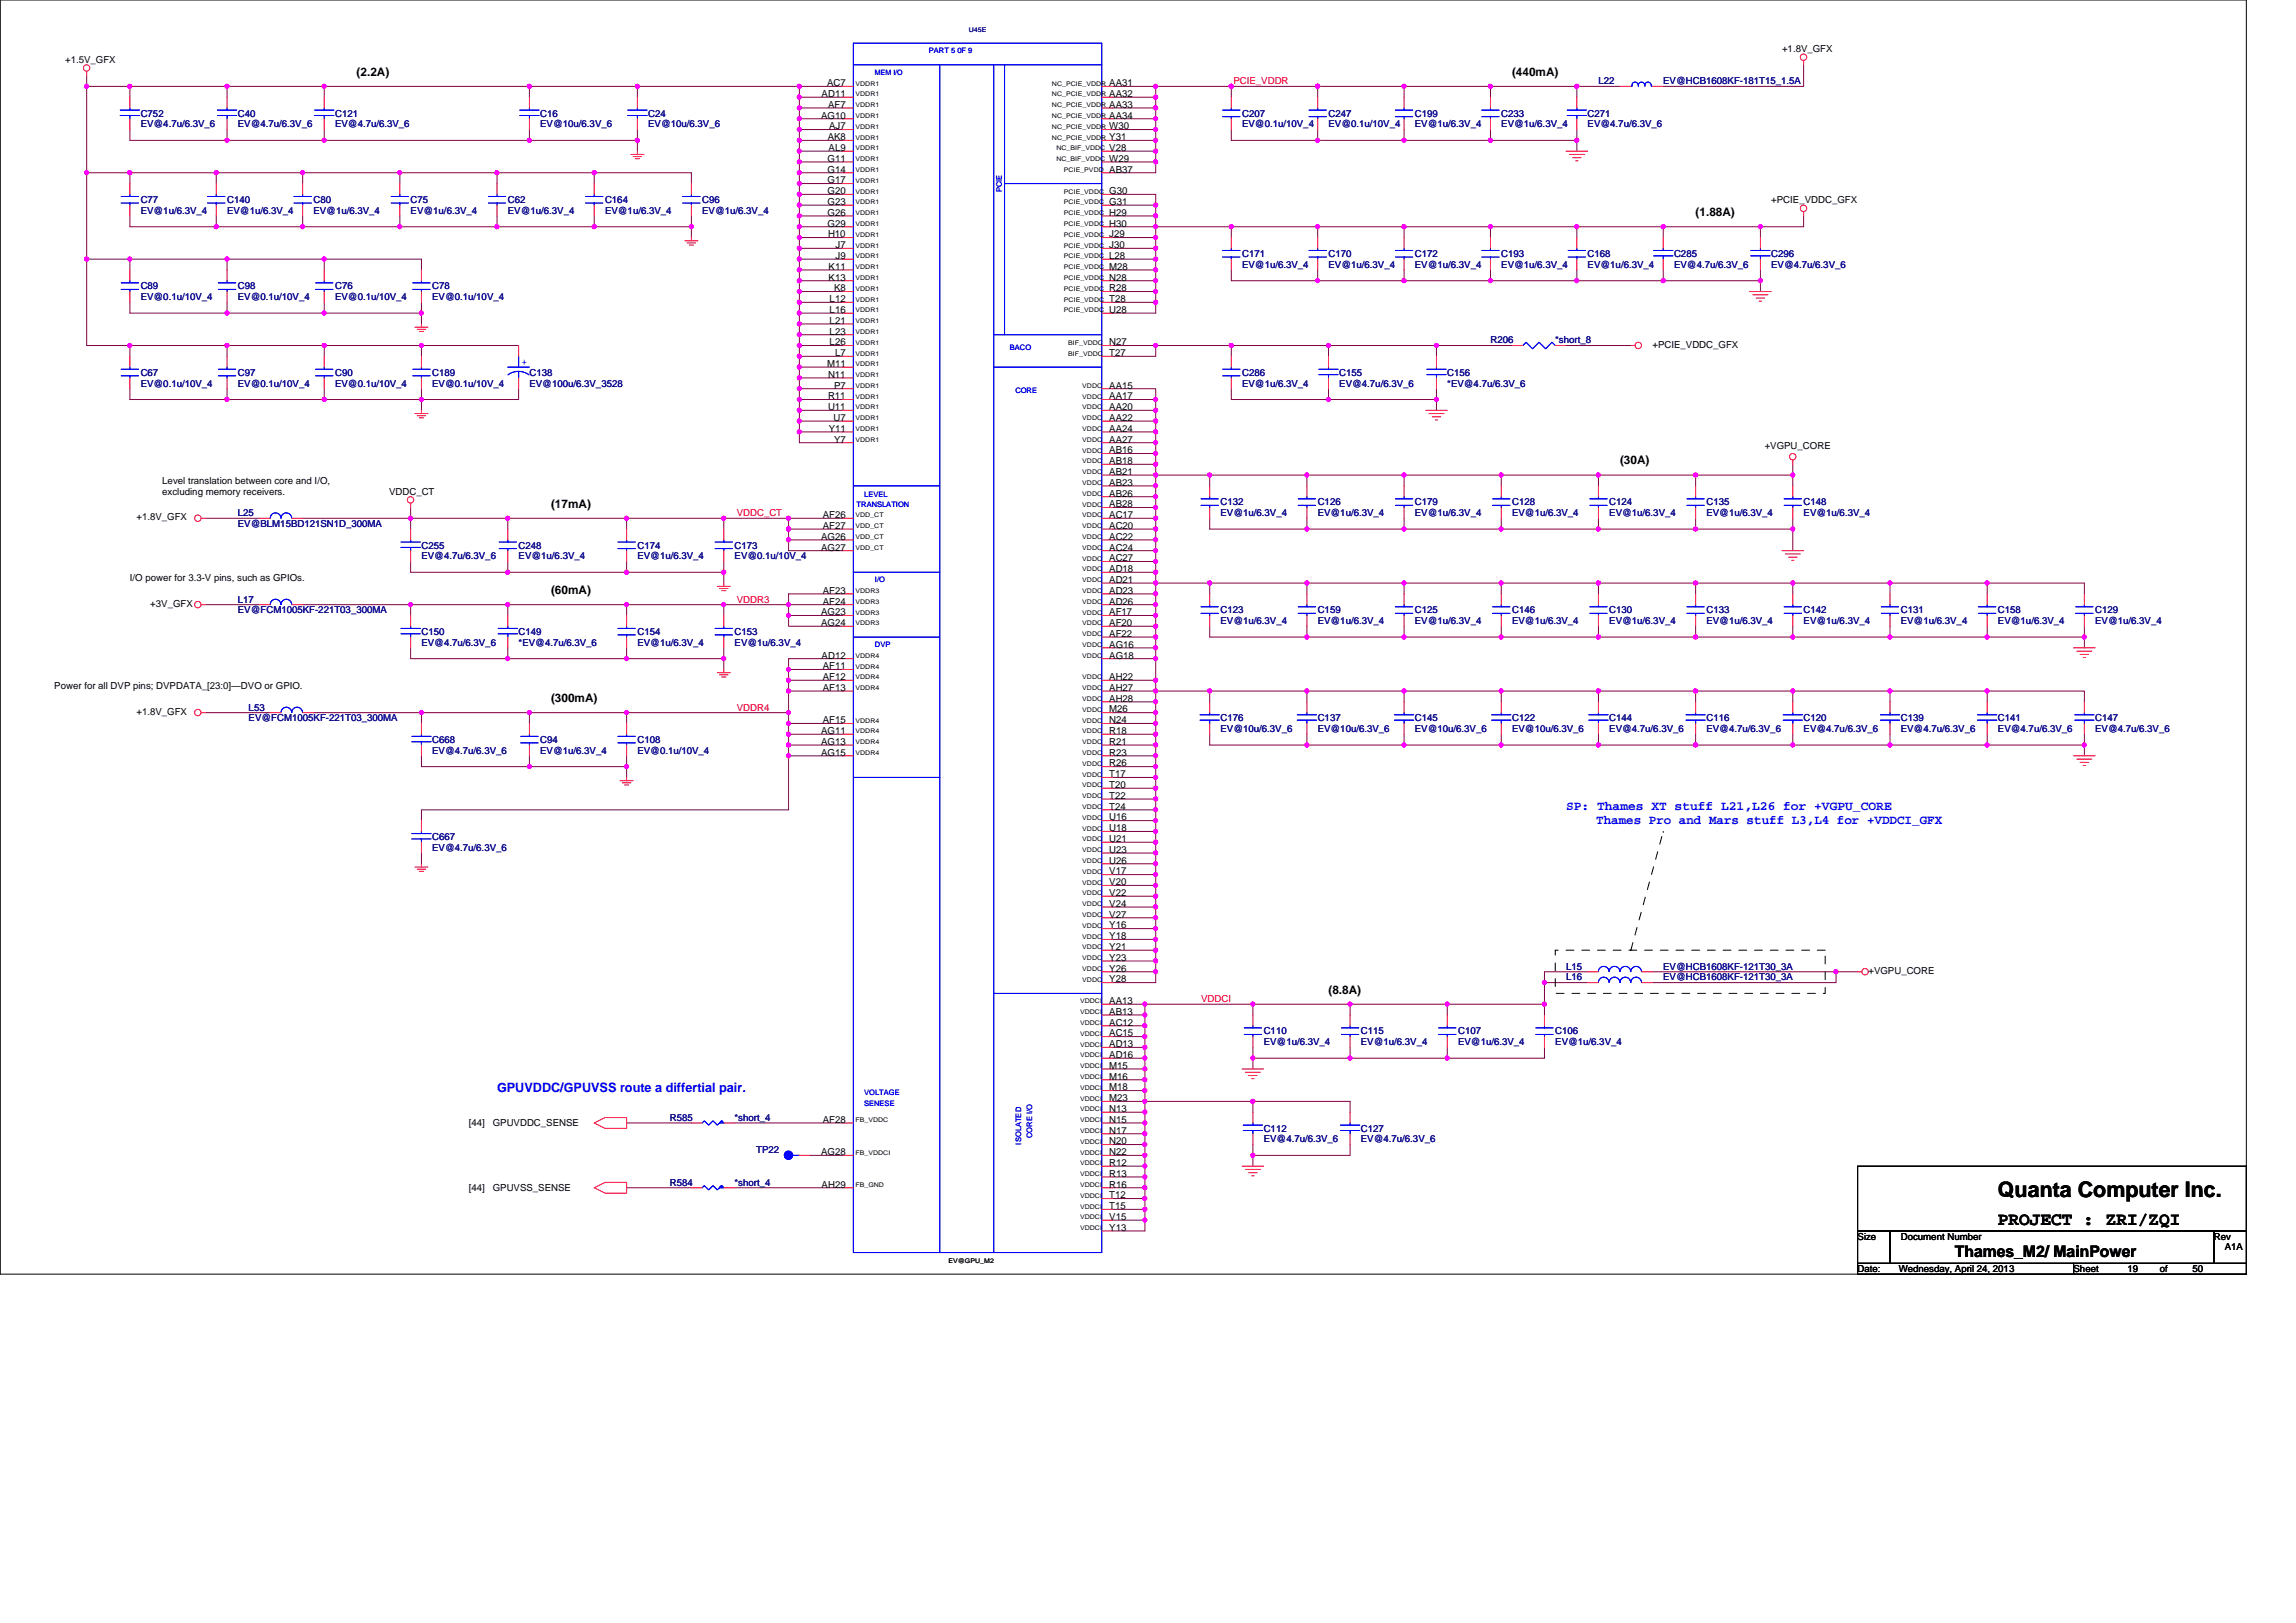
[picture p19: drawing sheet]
<svg xmlns="http://www.w3.org/2000/svg" width="297mm" height="210mm" viewBox="0 0 297 210" stroke-linecap="round" stroke-linejoin="round" font-family="sans-serif">
<defs><g id="words">
<text font-size="2.8" x="258.5" y="154.8">Quanta Computer Inc.</text>
<text font-size="2.4" x="258.5" y="158.4">PROJECT : ZRI/ZQI</text>
<text font-size="2.1" x="252.9" y="162.6">Thames_M2/ MainPower</text>
<g font-size="1.7" fill="#00f">
<text x="202.6" y="104.8">SP: Thames XT stuff L21,L26 for +VGPU_CORE</text>
<text x="206.5" y="106.6">Thames Pro and Mars stuff L3,L4 for +VDDCI_GFX</text>
<text x="64.3" y="141.3">GPUVDDC/GPUVSS route a differtial pair.</text>
</g>
<g font-size="1.5">
<text x="46.1" y="9.8">(2.2A)</text>
<text x="195.6" y="9.8">(440mA)</text>
<text x="219.4" y="28">(1.88A)</text>
<text x="71.3" y="65.7">(17mA)</text>
<text x="209.6" y="60.1">(30A)</text>
<text x="71.3" y="76.9">(60mA)</text>
<text x="71.3" y="90.8">(300mA)</text>
<text x="171.9" y="128.5">(8.8A)</text>
</g>
<g font-size="1.2">
<text x="8.4" y="8.1">+1.5V_GFX</text>
<text x="107" y="11.2">AC7</text>
<text x="143.5" y="11.2">AA31</text>
<text x="230.5" y="6.7">+1.8V_GFX</text>
<text x="106.2" y="15.3">AG10</text>
<text x="106.3" y="12.6">AD11</text>
<text x="107.1" y="13.9">AF7</text>
<text x="107.3" y="16.7">AJ7</text>
<text x="143.5" y="16.7">W30</text>
<text x="143.5" y="15.3">AA34</text>
<text x="143.5" y="13.9">AA33</text>
<text x="143.5" y="12.6">AA32</text>
<text x="107.1" y="23.7">G17</text>
<text x="107.1" y="22.3">G14</text>
<text x="107.1" y="20.9">G11</text>
<text x="107.1" y="18.1">AK8</text>
<text x="107.2" y="19.5">AL9</text>
<text x="143.5" y="22.3">AB37</text>
<text x="143.5" y="20.9">W29</text>
<text x="143.5" y="19.5">V28</text>
<text x="143.5" y="18.1">Y31</text>
<text x="107.1" y="29.3">G29</text>
<text x="107.1" y="27.9">G26</text>
<text x="107.1" y="26.5">G23</text>
<text x="107.1" y="25.1">G20</text>
<text x="143.5" y="29.3">H30</text>
<text x="143.5" y="27.9">H29</text>
<text x="143.5" y="26.5">G31</text>
<text x="143.5" y="25.1">G30</text>
<text x="229.1" y="26.3">+PCIE_VDDC_GFX</text>
<text x="107.1" y="30.7">H10</text>
<text x="107.2" y="34.9">K11</text>
<text x="108.1" y="33.5">J9</text>
<text x="108.1" y="32.1">J7</text>
<text x="143.5" y="34.9">M28</text>
<text x="143.5" y="33.5">L28</text>
<text x="143.5" y="32.1">J30</text>
<text x="143.5" y="30.7">J29</text>
<text x="107.2" y="36.3">K13</text>
<text x="107.3" y="41.9">L21</text>
<text x="107.3" y="40.5">L16</text>
<text x="107.3" y="39.1">L12</text>
<text x="107.9" y="37.7">K8</text>
<text x="143.5" y="40.5">U28</text>
<text x="143.5" y="39.1">T28</text>
<text x="143.5" y="37.7">R28</text>
<text x="143.5" y="36.3">N28</text>
<text x="107" y="47.5">M11</text>
<text x="107.3" y="44.7">L26</text>
<text x="107.3" y="43.3">L23</text>
<text x="108" y="46.1">L7</text>
<text x="143.5" y="46.1">T27</text>
<text x="143.5" y="44.7">N27</text>
<text x="213.8" y="45">+PCIE_VDDC_GFX</text>
<text x="107.1" y="53.1">U11</text>
<text x="107.1" y="51.7">R11</text>
<text x="107.1" y="48.9">N11</text>
<text x="107.9" y="50.3">P7</text>
<text x="143.5" y="53.1">AA20</text>
<text x="143.5" y="51.7">AA17</text>
<text x="143.5" y="50.3">AA15</text>
<text x="107.2" y="55.9">Y11</text>
<text x="107.8" y="54.5">U7</text>
<text x="107.9" y="57.3">Y7</text>
<text x="143.5" y="58.7">AB16</text>
<text x="143.5" y="57.3">AA27</text>
<text x="143.5" y="55.9">AA24</text>
<text x="143.5" y="54.5">AA22</text>
<text x="228.3" y="58.1">+VGPU_CORE</text>
<text x="21" y="62.6">Level translation between core and I/O,</text>
<text x="21" y="64">excluding memory receivers.</text>
<text x="50.3" y="64">VDDC_CT</text>
<text x="143.5" y="65.6">AB28</text>
<text x="143.5" y="64.2">AB26</text>
<text x="143.5" y="62.8">AB23</text>
<text x="143.5" y="61.4">AB21</text>
<text x="143.5" y="60">AB18</text>
<text x="17.6" y="67.3">+1.8V_GFX</text>
<text x="106.2" y="71.2">AG27</text>
<text x="106.2" y="69.8">AG26</text>
<text x="106.4" y="68.4">AF27</text>
<text x="106.4" y="67">AF26</text>
<text x="143.5" y="71.2">AC24</text>
<text x="143.5" y="69.8">AC22</text>
<text x="143.5" y="68.4">AC20</text>
<text x="143.5" y="67">AC17</text>
<text x="16.8" y="75.2">I/O power for 3.3-V pins, such as GPIOs.</text>
<text x="106.4" y="76.8">AF23</text>
<text x="143.5" y="76.8">AD23</text>
<text x="143.5" y="75.4">AD21</text>
<text x="143.5" y="74">AD18</text>
<text x="143.5" y="72.6">AC27</text>
<text x="19.4" y="78.5">+3V_GFX</text>
<text x="106.2" y="81">AG24</text>
<text x="106.2" y="79.6">AG23</text>
<text x="106.4" y="78.2">AF24</text>
<text x="143.5" y="83.8">AG16</text>
<text x="143.5" y="82.4">AF22</text>
<text x="143.5" y="81">AF20</text>
<text x="143.5" y="79.6">AF17</text>
<text x="143.5" y="78.2">AD26</text>
<text x="7" y="89.1">Power for all DVP pins; DVPDATA_[23:0]—DVO or GPIO.</text>
<text x="106.3" y="85.2">AD12</text>
<text x="106.4" y="89.4">AF13</text>
<text x="106.4" y="88">AF12</text>
<text x="106.4" y="86.6">AF11</text>
<text x="143.5" y="89.4">AH27</text>
<text x="143.5" y="88">AH22</text>
<text x="143.5" y="85.2">AG18</text>
<text x="17.6" y="92.5">+1.8V_GFX</text>
<text x="106.2" y="95">AG11</text>
<text x="106.4" y="93.6">AF15</text>
<text x="143.5" y="95">R18</text>
<text x="143.5" y="93.6">N24</text>
<text x="143.5" y="92.2">M26</text>
<text x="143.5" y="90.8">AH28</text>
<text x="106.2" y="97.8">AG15</text>
<text x="106.2" y="96.4">AG13</text>
<text x="143.5" y="102">T20</text>
<text x="143.5" y="100.6">T17</text>
<text x="143.5" y="99.2">R26</text>
<text x="143.5" y="97.8">R23</text>
<text x="143.5" y="96.4">R21</text>
<text x="143.5" y="107.5">U18</text>
<text x="143.5" y="106.2">U16</text>
<text x="143.5" y="104.8">T24</text>
<text x="143.5" y="103.4">T22</text>
<text x="143.5" y="113.1">V17</text>
<text x="143.5" y="111.7">U26</text>
<text x="143.5" y="110.3">U23</text>
<text x="143.5" y="108.9">U21</text>
<text x="143.5" y="118.7">V27</text>
<text x="143.5" y="117.3">V24</text>
<text x="143.5" y="115.9">V22</text>
<text x="143.5" y="114.5">V20</text>
<text x="143.5" y="125.7">Y26</text>
<text x="143.5" y="124.3">Y23</text>
<text x="143.5" y="122.9">Y21</text>
<text x="143.5" y="121.5">Y18</text>
<text x="143.5" y="120.1">Y16</text>
<text x="143.5" y="131.3">AB13</text>
<text x="143.5" y="129.9">AA13</text>
<text x="143.5" y="127.1">Y28</text>
<text x="241.7" y="126">+VGPU_CORE</text>
<text x="143.5" y="136.9">AD16</text>
<text x="143.5" y="135.5">AD13</text>
<text x="143.5" y="134.1">AC15</text>
<text x="143.5" y="132.7">AC12</text>
<text x="143.5" y="143.9">N13</text>
<text x="143.5" y="142.5">M23</text>
<text x="143.5" y="141.1">M18</text>
<text x="143.5" y="139.7">M16</text>
<text x="143.5" y="138.3">M15</text>
<text x="60.7" y="145.7">[44]</text>
<text x="63.8" y="145.7">GPUVDDC_SENSE</text>
<text x="106.2" y="149.5">AG28</text>
<text x="106.4" y="145.3">AF28</text>
<text x="143.5" y="149.5">N22</text>
<text x="143.5" y="148.1">N20</text>
<text x="143.5" y="146.7">N17</text>
<text x="143.5" y="145.3">N15</text>
<text x="60.7" y="154.1">[44]</text>
<text x="63.8" y="154.1">GPUVSS_SENSE</text>
<text x="106.3" y="153.6">AH29</text>
<text x="143.5" y="155">T12</text>
<text x="143.5" y="153.6">R16</text>
<text x="143.5" y="152.3">R13</text>
<text x="143.5" y="150.9">R12</text>
<text x="143.5" y="159.2">Y13</text>
<text x="143.5" y="157.8">V15</text>
<text x="143.5" y="156.4">T15</text>
<text x="240.3" y="160.4">Size</text>
<text x="245.9" y="160.4">Document Number</text>
<text x="286.4" y="160.4">Rev</text>
<text x="287.8" y="161.8">A1A</text>
<text x="240.3" y="164.6">Date:</text>
<text x="245.6" y="164.6">Wednesday, April 24, 2013</text>
<text x="268.3" y="164.6">Sheet</text>
<text x="275.2" y="164.6">19</text>
<text x="279.4" y="164.6">of</text>
<text x="283.6" y="164.6">50</text>
</g>
<g font-size="1.2" fill="#f00">
<text x="159.6" y="10.9">PCIE_VDDR</text>
<text x="95.3" y="66.8">VDDC_CT</text>
<text x="95.3" y="78">VDDR3</text>
<text x="95.3" y="91.9">VDDR4</text>
<text x="155.4" y="129.6">VDDCI</text>
</g>
<g font-size="1.2" fill="#000080">
<text x="206.8" y="10.9">L22</text>
<text x="215.2" y="10.9">EV@HCB1608KF-181T15_1.5A</text>
<text x="18.2" y="15.1">C752</text>
<text x="18.2" y="16.5">EV@4.7u/6.3V_6</text>
<text x="30.8" y="15.1">C40</text>
<text x="30.8" y="16.5">EV@4.7u/6.3V_6</text>
<text x="43.3" y="15.1">C121</text>
<text x="43.3" y="16.5">EV@4.7u/6.3V_6</text>
<text x="69.9" y="15.1">C16</text>
<text x="69.9" y="16.5">EV@10u/6.3V_6</text>
<text x="83.9" y="15.1">C24</text>
<text x="83.9" y="16.5">EV@10u/6.3V_6</text>
<text x="160.7" y="15.1">C207</text>
<text x="160.7" y="16.5">EV@0.1u/10V_4</text>
<text x="171.9" y="15.1">C247</text>
<text x="171.9" y="16.5">EV@0.1u/10V_4</text>
<text x="183" y="15.1">C199</text>
<text x="183" y="16.5">EV@1u/6.3V_4</text>
<text x="194.2" y="15.1">C233</text>
<text x="194.2" y="16.5">EV@1u/6.3V_4</text>
<text x="205.4" y="15.1">C271</text>
<text x="205.4" y="16.5">EV@4.7u/6.3V_6</text>
<text x="18.2" y="26.3">C77</text>
<text x="18.2" y="27.7">EV@1u/6.3V_4</text>
<text x="29.4" y="26.3">C140</text>
<text x="29.4" y="27.7">EV@1u/6.3V_4</text>
<text x="40.6" y="26.3">C80</text>
<text x="40.6" y="27.7">EV@1u/6.3V_4</text>
<text x="53.1" y="26.3">C75</text>
<text x="53.1" y="27.7">EV@1u/6.3V_4</text>
<text x="65.7" y="26.3">C62</text>
<text x="65.7" y="27.7">EV@1u/6.3V_4</text>
<text x="78.3" y="26.3">C164</text>
<text x="78.3" y="27.7">EV@1u/6.3V_4</text>
<text x="90.8" y="26.3">C96</text>
<text x="90.8" y="27.7">EV@1u/6.3V_4</text>
<text x="160.7" y="33.3">C171</text>
<text x="160.7" y="34.6">EV@1u/6.3V_4</text>
<text x="171.9" y="33.3">C170</text>
<text x="171.9" y="34.6">EV@1u/6.3V_4</text>
<text x="183" y="33.3">C172</text>
<text x="183" y="34.6">EV@1u/6.3V_4</text>
<text x="194.2" y="33.3">C193</text>
<text x="194.2" y="34.6">EV@1u/6.3V_4</text>
<text x="205.4" y="33.3">C168</text>
<text x="205.4" y="34.6">EV@1u/6.3V_4</text>
<text x="216.6" y="33.3">C285</text>
<text x="216.6" y="34.6">EV@4.7u/6.3V_6</text>
<text x="229.1" y="33.3">C296</text>
<text x="229.1" y="34.6">EV@4.7u/6.3V_6</text>
<text x="18.2" y="37.4">C89</text>
<text x="18.2" y="38.8">EV@0.1u/10V_4</text>
<text x="30.8" y="37.4">C98</text>
<text x="30.8" y="38.8">EV@0.1u/10V_4</text>
<text x="43.3" y="37.4">C76</text>
<text x="43.3" y="38.8">EV@0.1u/10V_4</text>
<text x="55.9" y="37.4">C78</text>
<text x="55.9" y="38.8">EV@0.1u/10V_4</text>
<text x="192.8" y="44.4">R206</text>
<text x="201.2" y="44.4">*short_8</text>
<text x="18.2" y="48.6">C67</text>
<text x="18.2" y="50">EV@0.1u/10V_4</text>
<text x="30.8" y="48.6">C97</text>
<text x="30.8" y="50">EV@0.1u/10V_4</text>
<text x="43.3" y="48.6">C90</text>
<text x="43.3" y="50">EV@0.1u/10V_4</text>
<text x="55.9" y="48.6">C189</text>
<text x="55.9" y="50">EV@0.1u/10V_4</text>
<text x="68.5" y="48.6">C138</text>
<text x="68.5" y="50">EV@100u/6.3V_3528</text>
<text x="160.7" y="48.6">C286</text>
<text x="160.7" y="50">EV@1u/6.3V_4</text>
<text x="173.3" y="48.6">C155</text>
<text x="173.3" y="50">EV@4.7u/6.3V_6</text>
<text x="187.2" y="48.6">C156</text>
<text x="187.2" y="50">*EV@4.7u/6.3V_6</text>
<text x="157.9" y="65.4">C132</text>
<text x="170.5" y="65.4">C126</text>
<text x="183" y="65.4">C179</text>
<text x="195.6" y="65.4">C128</text>
<text x="208.2" y="65.4">C124</text>
<text x="220.8" y="65.4">C135</text>
<text x="233.3" y="65.4">C148</text>
<text x="30.8" y="68.2">EV@BLM15BD121SN1D_300MA</text>
<text x="30.8" y="66.8">L25</text>
<text x="54.5" y="71">C255</text>
<text x="67.1" y="71">C248</text>
<text x="82.5" y="71">C174</text>
<text x="95" y="71">C173</text>
<text x="157.9" y="66.8">EV@1u/6.3V_4</text>
<text x="170.5" y="66.8">EV@1u/6.3V_4</text>
<text x="183" y="66.8">EV@1u/6.3V_4</text>
<text x="195.6" y="66.8">EV@1u/6.3V_4</text>
<text x="208.2" y="66.8">EV@1u/6.3V_4</text>
<text x="220.8" y="66.8">EV@1u/6.3V_4</text>
<text x="233.3" y="66.8">EV@1u/6.3V_4</text>
<text x="30.8" y="78">L17</text>
<text x="54.5" y="72.4">EV@4.7u/6.3V_6</text>
<text x="67.1" y="72.4">EV@1u/6.3V_4</text>
<text x="82.5" y="72.4">EV@1u/6.3V_4</text>
<text x="95" y="72.4">EV@0.1u/10V_4</text>
<text x="30.8" y="79.4">EV@FCM1005KF-221T03_300MA</text>
<text x="54.5" y="82.1">C150</text>
<text x="54.5" y="83.5">EV@4.7u/6.3V_6</text>
<text x="67.1" y="82.1">C149</text>
<text x="67.1" y="83.5">*EV@4.7u/6.3V_6</text>
<text x="82.5" y="82.1">C154</text>
<text x="82.5" y="83.5">EV@1u/6.3V_4</text>
<text x="95" y="82.1">C153</text>
<text x="95" y="83.5">EV@1u/6.3V_4</text>
<text x="157.9" y="79.4">C123</text>
<text x="157.9" y="80.8">EV@1u/6.3V_4</text>
<text x="170.5" y="79.4">C159</text>
<text x="170.5" y="80.8">EV@1u/6.3V_4</text>
<text x="183" y="79.4">C125</text>
<text x="183" y="80.8">EV@1u/6.3V_4</text>
<text x="195.6" y="79.4">C146</text>
<text x="195.6" y="80.8">EV@1u/6.3V_4</text>
<text x="208.2" y="79.4">C130</text>
<text x="208.2" y="80.8">EV@1u/6.3V_4</text>
<text x="220.8" y="79.4">C133</text>
<text x="220.8" y="80.8">EV@1u/6.3V_4</text>
<text x="233.3" y="79.4">C142</text>
<text x="233.3" y="80.8">EV@1u/6.3V_4</text>
<text x="245.9" y="79.4">C131</text>
<text x="245.9" y="80.8">EV@1u/6.3V_4</text>
<text x="258.5" y="79.4">C158</text>
<text x="258.5" y="80.8">EV@1u/6.3V_4</text>
<text x="271.1" y="79.4">C129</text>
<text x="271.1" y="80.8">EV@1u/6.3V_4</text>
<text x="32.2" y="93.3">EV@FCM1005KF-221T03_300MA</text>
<text x="32.2" y="91.9">L53</text>
<text x="157.9" y="93.3">C176</text>
<text x="157.9" y="94.7">EV@10u/6.3V_6</text>
<text x="170.5" y="93.3">C137</text>
<text x="170.5" y="94.7">EV@10u/6.3V_6</text>
<text x="183" y="93.3">C145</text>
<text x="183" y="94.7">EV@10u/6.3V_6</text>
<text x="195.6" y="93.3">C122</text>
<text x="195.6" y="94.7">EV@10u/6.3V_6</text>
<text x="208.2" y="93.3">C144</text>
<text x="208.2" y="94.7">EV@4.7u/6.3V_6</text>
<text x="220.8" y="93.3">C116</text>
<text x="220.8" y="94.7">EV@4.7u/6.3V_6</text>
<text x="233.3" y="93.3">C120</text>
<text x="233.3" y="94.7">EV@4.7u/6.3V_6</text>
<text x="245.9" y="93.3">C139</text>
<text x="245.9" y="94.7">EV@4.7u/6.3V_6</text>
<text x="258.5" y="93.3">C141</text>
<text x="258.5" y="94.7">EV@4.7u/6.3V_6</text>
<text x="271.1" y="93.3">C147</text>
<text x="271.1" y="94.7">EV@4.7u/6.3V_6</text>
<text x="55.9" y="96.1">C668</text>
<text x="55.9" y="97.5">EV@4.7u/6.3V_6</text>
<text x="69.9" y="96.1">C94</text>
<text x="69.9" y="97.5">EV@1u/6.3V_4</text>
<text x="82.5" y="96.1">C108</text>
<text x="82.5" y="97.5">EV@0.1u/10V_4</text>
<text x="55.9" y="108.7">C667</text>
<text x="55.9" y="110.1">EV@4.7u/6.3V_6</text>
<text x="202.6" y="125.5">L15</text>
<text x="215.2" y="125.5">EV@HCB1608KF-121T30_3A</text>
<text x="202.6" y="126.9">L16</text>
<text x="215.2" y="126.9">EV@HCB1608KF-121T30_3A</text>
<text x="163.5" y="133.8">C110</text>
<text x="163.5" y="135.2">EV@1u/6.3V_4</text>
<text x="176.1" y="133.8">C115</text>
<text x="176.1" y="135.2">EV@1u/6.3V_4</text>
<text x="188.6" y="133.8">C107</text>
<text x="188.6" y="135.2">EV@1u/6.3V_4</text>
<text x="201.2" y="133.8">C106</text>
<text x="201.2" y="135.2">EV@1u/6.3V_4</text>
<text x="86.7" y="145">R585</text>
<text x="95" y="145">*short_4</text>
<text x="97.8" y="149.2">TP22</text>
<text x="163.5" y="146.4">C112</text>
<text x="163.5" y="147.8">EV@4.7u/6.3V_6</text>
<text x="176.1" y="146.4">C127</text>
<text x="176.1" y="147.8">EV@4.7u/6.3V_6</text>
<text x="86.7" y="153.4">R584</text>
<text x="95" y="153.4">*short_4</text>
</g>
<text font-size="1.2" fill="#00f" x="67.5" y="47.2">+</text>
<g font-size="1" fill="#00f">
<text x="113.2" y="9.7">MEM I/O</text>
<text x="120.2" y="6.9">PART 5 0F 9</text>
<text x="129.6" y="24.9" transform="rotate(-90 129.6 24.9)">PCIE</text>
<text x="130.7" y="45.3">BACO</text>
<text x="131.4" y="50.9">CORE</text>
<text x="110.8" y="65.6">TRANSLATION</text>
<text x="111.8" y="64.3">LEVEL</text>
<text x="113.2" y="75.4">I/O</text>
<text x="113.2" y="83.7">DVP</text>
<text x="111.8" y="143.1">SENESE</text>
<text x="111.8" y="141.7">VOLTAGE</text>
<text x="132.1" y="148.1" transform="rotate(-90 132.1 148.1)">ISOLATED</text>
<text x="133.5" y="147.2" transform="rotate(-90 133.5 147.2)">CORE I/O</text>
</g>
<text font-size=".8" fill="#000080" x="125.3" y="4.1">U45E</text>
<g font-size=".8">
<text x="110.7" y="11.1">VDDR1</text>
<text x="136.1" y="11.1">NC_PCIE_VDDR</text>
<text x="110.7" y="16.7">VDDR1</text>
<text x="110.7" y="15.3">VDDR1</text>
<text x="110.7" y="13.9">VDDR1</text>
<text x="110.7" y="12.5">VDDR1</text>
<text x="136.1" y="16.7">NC_PCIE_VDDR</text>
<text x="136.1" y="15.3">NC_PCIE_VDDR</text>
<text x="136.1" y="13.9">NC_PCIE_VDDR</text>
<text x="136.1" y="12.5">NC_PCIE_VDDR</text>
<text x="110.7" y="23.6">VDDR1</text>
<text x="110.7" y="22.2">VDDR1</text>
<text x="110.7" y="20.8">VDDR1</text>
<text x="110.7" y="19.5">VDDR1</text>
<text x="110.7" y="18.1">VDDR1</text>
<text x="136.1" y="18.1">NC_PCIE_VDDR</text>
<text x="136.7" y="20.8">NC_BIF_VDDC</text>
<text x="136.7" y="19.5">NC_BIF_VDDC</text>
<text x="137.6" y="22.2">PCIE_PVDD</text>
<text x="110.7" y="29.2">VDDR1</text>
<text x="110.7" y="27.8">VDDR1</text>
<text x="110.7" y="26.4">VDDR1</text>
<text x="110.7" y="25">VDDR1</text>
<text x="137.6" y="29.2">PCIE_VDDC</text>
<text x="137.6" y="27.8">PCIE_VDDC</text>
<text x="137.6" y="26.4">PCIE_VDDC</text>
<text x="137.6" y="25">PCIE_VDDC</text>
<text x="110.7" y="34.8">VDDR1</text>
<text x="110.7" y="33.4">VDDR1</text>
<text x="110.7" y="32">VDDR1</text>
<text x="110.7" y="30.6">VDDR1</text>
<text x="137.6" y="34.8">PCIE_VDDC</text>
<text x="137.6" y="33.4">PCIE_VDDC</text>
<text x="137.6" y="32">PCIE_VDDC</text>
<text x="137.6" y="30.6">PCIE_VDDC</text>
<text x="110.7" y="41.8">VDDR1</text>
<text x="110.7" y="40.4">VDDR1</text>
<text x="110.7" y="39">VDDR1</text>
<text x="110.7" y="37.6">VDDR1</text>
<text x="110.7" y="36.2">VDDR1</text>
<text x="137.6" y="40.4">PCIE_VDDC</text>
<text x="137.6" y="39">PCIE_VDDC</text>
<text x="137.6" y="37.6">PCIE_VDDC</text>
<text x="137.6" y="36.2">PCIE_VDDC</text>
<text x="110.7" y="47.4">VDDR1</text>
<text x="110.7" y="46">VDDR1</text>
<text x="110.7" y="44.6">VDDR1</text>
<text x="110.7" y="43.2">VDDR1</text>
<text x="138.2" y="46">BIF_VDDC</text>
<text x="138.2" y="44.6">BIF_VDDC</text>
<text x="110.7" y="53">VDDR1</text>
<text x="110.7" y="51.6">VDDR1</text>
<text x="110.7" y="50.2">VDDR1</text>
<text x="110.7" y="48.8">VDDR1</text>
<text x="140" y="53">VDDC</text>
<text x="140" y="51.6">VDDC</text>
<text x="140" y="50.2">VDDC</text>
<text x="110.7" y="57.2">VDDR1</text>
<text x="110.7" y="55.8">VDDR1</text>
<text x="110.7" y="54.4">VDDR1</text>
<text x="140" y="60">VDDC</text>
<text x="140" y="58.6">VDDC</text>
<text x="140" y="57.2">VDDC</text>
<text x="140" y="55.8">VDDC</text>
<text x="140" y="54.4">VDDC</text>
<text x="140" y="65.6">VDDC</text>
<text x="140" y="64.2">VDDC</text>
<text x="140" y="62.8">VDDC</text>
<text x="140" y="61.4">VDDC</text>
<text x="110.7" y="71.1">VDD_CT</text>
<text x="110.7" y="69.7">VDD_CT</text>
<text x="110.7" y="68.3">VDD_CT</text>
<text x="110.7" y="67">VDD_CT</text>
<text x="140" y="71.1">VDDC</text>
<text x="140" y="69.7">VDDC</text>
<text x="140" y="68.3">VDDC</text>
<text x="140" y="67">VDDC</text>
<text x="110.7" y="76.7">VDDR3</text>
<text x="140" y="76.7">VDDC</text>
<text x="140" y="75.3">VDDC</text>
<text x="140" y="73.9">VDDC</text>
<text x="140" y="72.5">VDDC</text>
<text x="110.7" y="80.9">VDDR3</text>
<text x="110.7" y="79.5">VDDR3</text>
<text x="110.7" y="78.1">VDDR3</text>
<text x="140" y="83.7">VDDC</text>
<text x="140" y="82.3">VDDC</text>
<text x="140" y="80.9">VDDC</text>
<text x="140" y="79.5">VDDC</text>
<text x="140" y="78.1">VDDC</text>
<text x="110.7" y="89.3">VDDR4</text>
<text x="110.7" y="87.9">VDDR4</text>
<text x="110.7" y="86.5">VDDR4</text>
<text x="110.7" y="85.1">VDDR4</text>
<text x="140" y="89.3">VDDC</text>
<text x="140" y="87.9">VDDC</text>
<text x="140" y="85.1">VDDC</text>
<text x="110.7" y="94.9">VDDR4</text>
<text x="110.7" y="93.5">VDDR4</text>
<text x="140" y="94.9">VDDC</text>
<text x="140" y="93.5">VDDC</text>
<text x="140" y="92.1">VDDC</text>
<text x="140" y="90.7">VDDC</text>
<text x="110.7" y="97.7">VDDR4</text>
<text x="110.7" y="96.3">VDDR4</text>
<text x="140" y="101.9">VDDC</text>
<text x="140" y="100.5">VDDC</text>
<text x="140" y="99.1">VDDC</text>
<text x="140" y="97.7">VDDC</text>
<text x="140" y="96.3">VDDC</text>
<text x="140" y="107.5">VDDC</text>
<text x="140" y="106.1">VDDC</text>
<text x="140" y="104.7">VDDC</text>
<text x="140" y="103.3">VDDC</text>
<text x="140" y="113.1">VDDC</text>
<text x="140" y="111.7">VDDC</text>
<text x="140" y="110.3">VDDC</text>
<text x="140" y="108.9">VDDC</text>
<text x="140" y="118.6">VDDC</text>
<text x="140" y="117.2">VDDC</text>
<text x="140" y="115.8">VDDC</text>
<text x="140" y="114.4">VDDC</text>
<text x="140" y="125.6">VDDC</text>
<text x="140" y="124.2">VDDC</text>
<text x="140" y="122.8">VDDC</text>
<text x="140" y="121.4">VDDC</text>
<text x="140" y="120">VDDC</text>
<text x="139.7" y="131.2">VDDCI</text>
<text x="139.7" y="129.8">VDDCI</text>
<text x="140" y="127">VDDC</text>
<text x="139.7" y="136.8">VDDCI</text>
<text x="139.7" y="135.4">VDDCI</text>
<text x="139.7" y="134">VDDCI</text>
<text x="139.7" y="132.6">VDDCI</text>
<text x="139.7" y="143.8">VDDCI</text>
<text x="139.7" y="142.4">VDDCI</text>
<text x="139.7" y="141">VDDCI</text>
<text x="139.7" y="139.6">VDDCI</text>
<text x="139.7" y="138.2">VDDCI</text>
<text x="110.7" y="149.4">FB_VDDCI</text>
<text x="110.7" y="145.2">FB_VDDC</text>
<text x="139.7" y="149.4">VDDCI</text>
<text x="139.7" y="148">VDDCI</text>
<text x="139.7" y="146.6">VDDCI</text>
<text x="139.7" y="145.2">VDDCI</text>
<text x="110.7" y="153.6">FB_GND</text>
<text x="139.7" y="155">VDDCI</text>
<text x="139.7" y="153.6">VDDCI</text>
<text x="139.7" y="152.2">VDDCI</text>
<text x="139.7" y="150.8">VDDCI</text>
<text x="139.7" y="159.2">VDDCI</text>
<text x="139.7" y="157.8">VDDCI</text>
<text x="139.7" y="156.4">VDDCI</text>
<text x="122.7" y="163.3">EV@GPU_M2</text>
</g>
</g></defs>
<path d="M0 0h290.6v164.8h-290.6zM240.3 159.3h4.2v4.1h-4.2zM240.3 150.9h50.3v8.4h-50.3zM244.5 159.3h41.9v4.1h-41.9zM286.4 159.3h4.2v4.1h-4.2zM240.3 163.4h28v1.4h-28zM268.3 163.4h22.3v1.4h-22.3z" fill="none" stroke="#000" stroke-width=".13"/>
<g fill="none" stroke="#800040" stroke-width=".13">
<path d="M11.2 9.8v1.4M11.2 11.2v11.2M11.2 11.2h5.6M16.8 16.8v1.4h12.6M16.8 11.2v1.4M16.8 11.2h12.6M29.4 18.2h12.5M29.4 16.8v1.4M29.4 11.2v1.4M29.4 11.2h12.5M41.9 11.2h26.6M41.9 11.2v1.4"/>
<path d="M41.9 16.8v1.4M41.9 18.2h26.6M68.5 18.2h14M68.5 11.2v1.4M68.5 16.8v1.4M68.5 11.2h14M82.5 18.2v1.4M82.5 11.2h20.9M82.5 11.2v1.4M82.5 16.8v1.4M103.4 19.6h5.6M103.4 18.2h5.6"/>
<path d="M103.4 11.2h5.6M103.4 16.8h5.6M103.4 15.4h5.6M103.4 14h5.6M103.4 12.6h5.6M103.4 19.6v1.4M103.4 18.2v1.4M103.4 16.8v1.4M103.4 15.4v1.4M103.4 11.2v1.4M103.4 14v1.4M103.4 12.6v1.4"/>
<path d="M143.9 16.8h5.6M143.9 18.2h5.6M143.9 19.6h5.6M143.9 12.6h5.6M143.9 14h5.6M143.9 15.4h5.6M143.9 11.2h5.6M149.5 11.2v1.4M149.5 12.6v1.4M149.5 14v1.4M149.5 16.8v1.4M149.5 19.6v1.4"/>
<path d="M149.5 15.4v1.4M149.5 18.2v1.4M149.5 11.2h9.8M159.3 11.2h11.2M159.3 16.8v1.4h11.2M159.3 11.2v1.4M170.5 11.2h11.1M170.5 16.8v1.4M170.5 18.2h11.1M170.5 11.2v1.4M181.6 11.2h11.2M181.6 11.2v1.4"/>
<path d="M181.6 18.2h11.2M181.6 16.8v1.4M192.8 11.2h11.2M192.8 18.2h11.2M192.8 16.8v1.4M192.8 11.2v1.4M204 11.2h5.6M204 18.2v1.4M204 11.2v1.4M204 16.8v1.4M233.3 8.4v2.8h-18.1M11.2 22.4h5.6"/>
<path d="M11.2 33.5h5.6M11.2 22.4v11.1M11.2 33.5v11.2h5.6M16.8 22.4h11.2v1.3M16.8 39.1v1.4h12.6M16.8 33.5v1.4M16.8 22.4v1.3M16.8 27.9v1.4h11.2M16.8 33.5h12.6M28 27.9v1.4M28 22.4h11.2v1.3M28 29.3h11.2"/>
<path d="M29.4 33.5h12.5M29.4 33.5v1.4M29.4 39.1v1.4M39.2 27.9v1.4M39.2 22.4h12.5M39.2 29.3h12.5M41.9 33.5v1.4M41.9 33.5h12.6v1.4M41.9 39.1v1.4M51.7 27.9v1.4M51.7 22.4v1.3M51.7 22.4h12.6"/>
<path d="M51.7 29.3h12.6M54.5 39.1v1.4M64.3 27.9v1.4M64.3 22.4v1.3M64.3 22.4h12.6M64.3 29.3h12.6M76.9 27.9v1.4M76.9 22.4v1.3M76.9 22.4h12.5v1.3M76.9 29.3h12.5M89.4 27.9v2.8M103.4 39.1h5.6"/>
<path d="M103.4 36.3h5.6M103.4 29.3h5.6M103.4 27.9h5.6M103.4 26.5h5.6M103.4 34.9h5.6M103.4 25.1h5.6M103.4 33.5h5.6M103.4 23.7h5.6M103.4 32.1h5.6M103.4 22.4h5.6M103.4 37.7h5.6M103.4 30.7h5.6"/>
<path d="M103.4 21h5.6M103.4 39.1v1.4M103.4 29.3v1.4M103.4 34.9v1.4M103.4 27.9v1.4M103.4 36.3v1.4M103.4 26.5v1.4M103.4 25.1v1.4M103.4 33.5v1.4M103.4 23.7v1.4M103.4 22.4v1.3M103.4 32.1v1.4"/>
<path d="M103.4 37.7v1.4M103.4 30.7v1.4M103.4 21v1.4M143.9 26.5h5.6M143.9 36.3h5.6M143.9 27.9h5.6M143.9 37.7h5.6M143.9 29.3h5.6M143.9 39.1h5.6M143.9 30.7h5.6M143.9 32.1h5.6v1.4M143.9 33.5h5.6"/>
<path d="M143.9 25.1h5.6v1.4M143.9 34.9h5.6M143.9 21h5.6M149.5 26.5v1.4M149.5 36.3v1.4M149.5 30.7v1.4M149.5 33.5v1.4M149.5 29.3v1.4M149.5 39.1v1.4h-5.6M149.5 34.9v1.4M149.5 37.7v1.4M149.5 27.9v1.4"/>
<path d="M149.5 21v1.4h-5.6M149.5 29.3h9.8M159.3 29.3h11.2M159.3 29.3v1.4M159.3 34.9v1.4h11.2M170.5 36.3h11.1M170.5 29.3h11.1M170.5 34.9v1.4M170.5 29.3v1.4M181.6 29.3h11.2M181.6 36.3h11.2M181.6 29.3v1.4"/>
<path d="M181.6 34.9v1.4M192.8 29.3h11.2M192.8 29.3v1.4M192.8 36.3h11.2M192.8 34.9v1.4M204 29.3h11.2M204 36.3h11.2M204 34.9v1.4M204 29.3v1.4M215.2 29.3v1.4M215.2 36.3h12.6M215.2 29.3h12.6v1.4"/>
<path d="M215.2 34.9v1.4M227.8 36.3v1.4M227.8 34.9v1.4M233.3 27.9v1.4h-5.5M16.8 44.7v1.4M16.8 50.3v1.4h12.6M16.8 44.7h12.6M29.4 40.5h12.5M29.4 51.7h12.5M29.4 50.3v1.4M29.4 44.7h12.5M29.4 44.7v1.4"/>
<path d="M41.9 50.3v1.4M41.9 44.7h12.6M41.9 51.7h12.6v1.4M41.9 40.5h12.6M41.9 44.7v1.4M54.5 40.5v1.4M54.5 44.7v1.4M54.5 50.3v1.4h12.6v-1.4M54.5 44.7h12.6M103.4 55.9h5.6M103.4 48.9h5.6M103.4 40.5h5.6"/>
<path d="M103.4 43.3h5.6M103.4 47.5h5.6M103.4 51.7h5.6M103.4 41.9h5.6M103.4 46.1h5.6M103.4 53.1h5.6M103.4 44.7h5.6M103.4 54.5h5.6M103.4 48.9v1.4h5.6M103.4 55.9v1.4h5.6M103.4 53.1v1.4M103.4 44.7v1.4"/>
<path d="M103.4 50.3v1.4M103.4 43.3v1.4M103.4 41.9v1.4M103.4 47.5v1.4M103.4 51.7v1.4M103.4 46.1v1.4M103.4 54.5v1.4M103.4 40.5v1.4M143.9 54.5h5.6M143.9 55.9h5.6M143.9 57.3h5.6M143.9 58.7h5.6v1.4"/>
<path d="M143.9 51.7h5.6v1.4M143.9 50.3h5.6v1.4M143.9 44.7h5.6v1.4h-5.6M143.9 53.1h5.6M149.5 53.1v1.4M149.5 57.3v1.4M149.5 55.9v1.4M149.5 54.5v1.4M149.5 44.7h9.8M159.3 44.7h12.6v1.4M159.3 44.7v1.4M159.3 50.3v1.4h12.6v-1.4"/>
<path d="M171.9 44.7h13.9M171.9 51.7h13.9M185.8 44.7v1.4M185.8 51.7v1.4M185.8 44.7h9.8M185.8 50.3v1.4M202.6 44.7h8.4M26.6 67.1h7M26.6 78.2h7M39.2 67.1h13.9M39.2 78.2h13.9M53.1 72.6v1.4h12.6"/>
<path d="M53.1 78.2v1.4M53.1 67.1v1.4M53.1 67.1h12.6v1.4M53.1 65.7v1.4M53.1 78.2h12.6v1.4M65.7 67.1h15.4M65.7 74h15.4M65.7 78.2h15.4M65.7 72.6v1.4M81.1 67.1h12.5M81.1 74h12.5M81.1 72.6v1.4"/>
<path d="M81.1 67.1v1.4M81.1 78.2v1.4M81.1 78.2h12.5M93.6 72.6v1.4M93.6 74v1.4M93.6 67.1v1.4M93.6 78.2v1.4M93.6 67.1h8.4M93.6 78.2h8.4v1.4h7M102 69.8h7M102 68.5h7M102 79.6v1.4h7"/>
<path d="M102 67.1h7M102 69.9v1.3h7M102 67.1v1.4M102 68.5v1.3M109 76.8h-7v1.4h7M143.9 62.9h5.6M143.9 64.3h5.6M143.9 65.7h5.6M143.9 60.1h5.6M143.9 67.1h5.6M143.9 61.5h5.6M143.9 69.8h5.6"/>
<path d="M143.9 79.6h5.6M143.9 71.2h5.6M143.9 72.6h5.6M143.9 74h5.6M143.9 75.4h5.6v1.4M143.9 76.8h5.6M143.9 68.5h5.6M143.9 78.2h5.6M149.5 62.9v1.4M149.5 60.1v1.4M149.5 65.7v1.4M149.5 61.5v1.4"/>
<path d="M149.5 64.3v1.4M149.5 69.9v1.3M149.5 79.6v1.4M149.5 74v1.4h7M149.5 76.8v1.4M149.5 72.6v1.4M149.5 78.2v1.4M149.5 68.5v1.3M149.5 71.2v1.4M149.5 67.1v1.4M149.5 61.5h7M156.5 75.4h12.6"/>
<path d="M156.5 61.5h12.6M156.5 75.4v1.4M156.5 67.1v1.4h12.6v-1.4M156.5 61.5v1.4M169.1 61.5v1.4M169.1 75.4h12.5M169.1 61.5h12.5M169.1 68.5h12.5M169.1 75.4v1.4M181.6 61.5v1.4M181.6 67.1v1.4M181.6 75.4v1.4"/>
<path d="M181.6 68.5h12.6M181.6 61.5h12.6M181.6 75.4h12.6M194.2 68.5h12.6M194.2 61.5h25.2M194.2 61.5v1.4M194.2 67.1v1.4M194.2 75.4v1.4M194.2 75.4h12.6M206.8 61.5v1.4M206.8 75.4h12.6v1.4M206.8 67.1v1.4"/>
<path d="M206.8 75.4v1.4M206.8 68.5h12.6M219.4 75.4h12.5v1.4M219.4 61.5v1.4M219.4 61.5h12.5M219.4 67.1v1.4M219.4 68.5h12.5M231.9 75.4h12.6M231.9 60.1v1.4M231.9 61.5v1.4M231.9 67.1v1.4M231.9 68.5v2.7"/>
<path d="M244.5 75.4v1.4M244.5 75.4h12.6M257.1 75.4v1.4M257.1 75.4h12.6v1.4M26.6 92.2h8.4M40.6 92.2h13.9v1.4M53.1 83.8v1.4h12.6M54.5 97.8v1.4h14M54.5 92.2h14v1.4M65.7 85.2h15.4M65.7 83.8v1.4M68.5 92.2h12.6v1.4"/>
<path d="M68.5 99.2h12.6M68.5 97.8v1.4M81.1 92.2h20.9M81.1 97.8v1.4M81.1 99.2v1.4M81.1 83.8v1.4M81.1 85.2h12.5M93.6 85.2v1.4M93.6 83.8v1.4M102 97.8v7h-47.5v1.4M102 86.6h7M102 88h7"/>
<path d="M102 97.8h7M102 96.4h7M102 95h7M102 92.2v1.4h7M102 89.4h7M102 86.6v1.4M102 95v1.4M102 89.4v2.8M102 93.6v1.4M102 96.4v1.4M102 88v1.4M109 85.2h-7v1.4"/>
<path d="M143.9 81h5.6M143.9 82.4h5.6M143.9 83.8h5.6M143.9 96.4h5.6M143.9 88h5.6M143.9 97.8h5.6M143.9 89.4h5.6M143.9 99.2h5.6M143.9 90.8h5.6M143.9 92.2h5.6v1.4M143.9 93.6h5.6M143.9 85.2h5.6"/>
<path d="M143.9 95h5.6M149.5 82.4v1.4M149.5 81v1.4M149.5 96.4v1.4M149.5 90.8v1.4M149.5 93.6v1.4M149.5 89.4v1.4M149.5 99.2v1.4M149.5 95v1.4M149.5 97.8v1.4M149.5 88v1.4M149.5 83.8v1.4"/>
<path d="M149.5 85.2v2.8M149.5 89.4h7v1.4M156.5 81v1.4h25.1M156.5 95v1.4h12.6M156.5 89.4h12.6M169.1 89.4v1.4M169.1 95v1.4M169.1 81v1.4M169.1 89.4h12.5M169.1 96.4h12.5M181.6 89.4v1.4M181.6 95v1.4"/>
<path d="M181.6 81v1.4M181.6 89.4h12.6M181.6 82.4h12.6M181.6 96.4h12.6M194.2 89.4h12.6M194.2 96.4h12.6M194.2 95v1.4M194.2 81v1.4M194.2 89.4v1.4M194.2 82.4h12.6M206.8 81v1.4M206.8 96.4h12.6"/>
<path d="M206.8 82.4h12.6M206.8 95v1.4M206.8 89.4v1.4M206.8 89.4h12.6v1.4M219.4 82.4h25.1M219.4 81v1.4M219.4 96.4h12.5M219.4 95v1.4M219.4 89.4h12.5v1.4M231.9 81v1.4M231.9 96.4h12.6M231.9 95v1.4"/>
<path d="M231.9 89.4h12.6v1.4M244.5 81v1.4M244.5 96.4h12.6M244.5 82.4h12.6M244.5 95v1.4M244.5 89.4h12.6v1.4M257.1 95v1.4M257.1 89.4h12.6v1.4M257.1 81v1.4M257.1 96.4h12.6M257.1 82.4h12.6M269.7 95v1.4"/>
<path d="M269.7 81v1.4M269.7 96.4v1.4M269.7 82.4v1.4M54.5 110.4v1.4M143.9 100.6h5.6M143.9 103.4h5.6M143.9 113.2h5.6M143.9 104.8h5.6M143.9 114.6h5.6M143.9 106.2h5.6M143.9 116h5.6M143.9 107.6h5.6"/>
<path d="M143.9 109h5.6v1.4M143.9 110.4h5.6M143.9 102h5.6M143.9 117.3h5.6M143.9 111.8h5.6M143.9 118.7h5.6M149.5 103.4v1.4M149.5 113.2v1.4M149.5 107.6v1.4M149.5 110.4v1.4M149.5 106.2v1.4M149.5 116v1.3"/>
<path d="M149.5 111.8v1.4M149.5 114.6v1.4M149.5 102v1.4M149.5 104.8v1.4M149.5 100.6v1.4M149.5 118.7v1.4M149.5 117.3v1.4M143.9 129.9h4.2M143.9 120.1h5.6M143.9 121.5h5.6M143.9 122.9h5.6v1.4M143.9 124.3h5.6"/>
<path d="M143.9 125.7h5.6v1.4h-5.6M143.9 132.7h4.2M143.9 134.1h4.2M143.9 135.5h4.2M143.9 136.9h4.2M143.9 138.3h4.2M143.9 131.3h4.2M143.9 139.7h4.2M148.1 131.3v1.4M148.1 139.7v1.4M148.1 132.7v1.4M148.1 134.1v1.4"/>
<path d="M148.1 135.5v1.4M148.1 136.9v1.4M148.1 129.9v1.4M148.1 138.3v1.4M148.1 129.9h14M149.5 120.1v1.4M149.5 124.3v1.4M149.5 121.5v1.4M162.1 136.9h12.6M162.1 129.9h12.6v1.4M162.1 129.9v1.4M162.1 135.5v1.4"/>
<path d="M162.1 136.9v1.4M174.7 136.9h12.5M174.7 129.9h12.5v1.4M174.7 135.5v1.4M187.2 135.5v1.4M187.2 129.9h12.6M199.8 135.5v1.4h-12.6M199.8 129.9v1.4M199.8 127.1v2.8M199.8 127.1h5.6M205.4 125.7h-5.6v1.4M213.8 125.7h23.7"/>
<path d="M237.5 125.7h2.8M237.5 125.7v1.4h-23.7M81.1 145.3h8.3M81.1 153.7h8.3M95 145.3h14M95 153.7h14M104.8 149.5h4.2M143.9 148.1h4.2M143.9 146.7h4.2M143.9 141.1h4.2M143.9 142.5h4.2M143.9 145.3h4.2"/>
<path d="M143.9 150.9h4.2M143.9 143.9h4.2M143.9 153.7h4.2M143.9 149.5h4.2M143.9 152.3h4.2M143.9 155.1h4.2M143.9 156.5h4.2M143.9 157.9h4.2M148.1 148.1v1.4M148.1 141.1v1.4M148.1 143.9v1.4M148.1 146.7v1.4"/>
<path d="M148.1 145.3v1.4M148.1 142.5v1.4M148.1 157.9v1.4h-4.2M148.1 149.5v1.4M148.1 150.9v1.4M148.1 152.3v1.4M148.1 153.7v1.4M148.1 155.1v1.4M148.1 156.5v1.4M148.1 142.5h14v1.4M162.1 148.1v2.8M162.1 142.5h12.6v1.4"/>
<path d="M174.7 148.1v1.4h-12.6"/>
</g>
<g fill="#f0f" stroke="#f0f" stroke-width=".13">
<circle cx="16.8" cy="22.3" r=".27"/>
<circle cx="54.5" cy="40.5" r=".27"/>
<circle cx="41.9" cy="33.5" r=".27"/>
<circle cx="29.4" cy="33.5" r=".27"/>
<circle cx="41.9" cy="40.5" r=".27"/>
<circle cx="29.4" cy="40.5" r=".27"/>
<circle cx="16.8" cy="33.5" r=".27"/>
<circle cx="39.1" cy="22.3" r=".27"/>
<circle cx="28" cy="22.3" r=".27"/>
<circle cx="51.7" cy="22.3" r=".27"/>
<circle cx="76.9" cy="22.3" r=".27"/>
<circle cx="64.3" cy="22.3" r=".27"/>
<circle cx="76.9" cy="29.3" r=".27"/>
<circle cx="64.3" cy="29.3" r=".27"/>
<circle cx="39.1" cy="29.3" r=".27"/>
<circle cx="28" cy="29.3" r=".27"/>
<circle cx="51.7" cy="29.3" r=".27"/>
<circle cx="11.2" cy="22.3" r=".27"/>
<circle cx="11.2" cy="11.2" r=".27"/>
<circle cx="103.4" cy="29.3" r=".27"/>
<circle cx="103.4" cy="55.9" r=".27"/>
<circle cx="103.4" cy="20.9" r=".27"/>
<circle cx="103.4" cy="19.5" r=".27"/>
<circle cx="103.4" cy="34.9" r=".27"/>
<circle cx="103.4" cy="27.9" r=".27"/>
<circle cx="103.4" cy="37.7" r=".27"/>
<circle cx="103.4" cy="36.3" r=".27"/>
<circle cx="103.4" cy="50.3" r=".27"/>
<circle cx="103.4" cy="18.1" r=".27"/>
<circle cx="103.4" cy="16.8" r=".27"/>
<circle cx="103.4" cy="44.7" r=".27"/>
<circle cx="103.4" cy="43.3" r=".27"/>
<circle cx="103.4" cy="26.5" r=".27"/>
<circle cx="103.4" cy="25.1" r=".27"/>
<circle cx="103.4" cy="48.9" r=".27"/>
<circle cx="103.4" cy="47.5" r=".27"/>
<circle cx="103.4" cy="53.1" r=".27"/>
<circle cx="103.4" cy="51.7" r=".27"/>
<circle cx="103.4" cy="12.6" r=".27"/>
<circle cx="103.4" cy="15.4" r=".27"/>
<circle cx="103.4" cy="14" r=".27"/>
<circle cx="103.4" cy="46.1" r=".27"/>
<circle cx="103.4" cy="23.7" r=".27"/>
<circle cx="103.4" cy="22.3" r=".27"/>
<circle cx="103.4" cy="33.5" r=".27"/>
<circle cx="103.4" cy="39.1" r=".27"/>
<circle cx="103.4" cy="41.9" r=".27"/>
<circle cx="103.4" cy="40.5" r=".27"/>
<circle cx="103.4" cy="54.5" r=".27"/>
<circle cx="103.4" cy="32.1" r=".27"/>
<circle cx="103.4" cy="30.7" r=".27"/>
<circle cx="41.9" cy="18.1" r=".27"/>
<circle cx="29.4" cy="18.1" r=".27"/>
<circle cx="16.8" cy="11.2" r=".27"/>
<circle cx="41.9" cy="11.2" r=".27"/>
<circle cx="29.4" cy="11.2" r=".27"/>
<circle cx="89.4" cy="29.3" r=".27"/>
<circle cx="41.9" cy="51.7" r=".27"/>
<circle cx="29.4" cy="51.7" r=".27"/>
<circle cx="41.9" cy="44.7" r=".27"/>
<circle cx="29.4" cy="44.7" r=".27"/>
<circle cx="16.8" cy="44.7" r=".27"/>
<circle cx="11.2" cy="33.5" r=".27"/>
<circle cx="68.5" cy="18.1" r=".27"/>
<circle cx="82.4" cy="18.1" r=".27"/>
<circle cx="93.6" cy="74" r=".27"/>
<circle cx="102" cy="67" r=".27"/>
<circle cx="93.6" cy="67" r=".27"/>
<circle cx="81.1" cy="67" r=".27"/>
<circle cx="65.7" cy="67" r=".27"/>
<circle cx="81.1" cy="74" r=".27"/>
<circle cx="65.7" cy="74" r=".27"/>
<circle cx="102" cy="69.8" r=".27"/>
<circle cx="102" cy="88" r=".27"/>
<circle cx="93.6" cy="78.2" r=".27"/>
<circle cx="102" cy="95" r=".27"/>
<circle cx="102" cy="93.6" r=".27"/>
<circle cx="81.1" cy="78.2" r=".27"/>
<circle cx="65.7" cy="78.2" r=".27"/>
<circle cx="102" cy="86.6" r=".27"/>
<circle cx="102" cy="96.4" r=".27"/>
<circle cx="102" cy="68.4" r=".27"/>
<circle cx="102" cy="79.6" r=".27"/>
<circle cx="102" cy="78.2" r=".27"/>
<circle cx="102" cy="92.2" r=".27"/>
<circle cx="81.1" cy="92.2" r=".27"/>
<circle cx="68.5" cy="92.2" r=".27"/>
<circle cx="102" cy="89.4" r=".27"/>
<circle cx="81.1" cy="99.2" r=".27"/>
<circle cx="68.5" cy="99.2" r=".27"/>
<circle cx="54.5" cy="92.2" r=".27"/>
<circle cx="148.1" cy="148.1" r=".27"/>
<circle cx="148.1" cy="132.7" r=".27"/>
<circle cx="148.1" cy="146.7" r=".27"/>
<circle cx="148.1" cy="141.1" r=".27"/>
<circle cx="148.1" cy="134.1" r=".27"/>
<circle cx="148.1" cy="142.5" r=".27"/>
<circle cx="148.1" cy="145.3" r=".27"/>
<circle cx="148.1" cy="135.5" r=".27"/>
<circle cx="148.1" cy="150.9" r=".27"/>
<circle cx="148.1" cy="136.9" r=".27"/>
<circle cx="148.1" cy="143.9" r=".27"/>
<circle cx="148.1" cy="138.3" r=".27"/>
<circle cx="148.1" cy="131.3" r=".27"/>
<circle cx="148.1" cy="153.7" r=".27"/>
<circle cx="148.1" cy="149.5" r=".27"/>
<circle cx="148.1" cy="152.3" r=".27"/>
<circle cx="148.1" cy="139.7" r=".27"/>
<circle cx="148.1" cy="155.1" r=".27"/>
<circle cx="148.1" cy="156.5" r=".27"/>
<circle cx="148.1" cy="157.8" r=".27"/>
<circle cx="187.2" cy="129.9" r=".27"/>
<circle cx="174.7" cy="129.9" r=".27"/>
<circle cx="199.8" cy="129.9" r=".27"/>
<circle cx="162.1" cy="136.9" r=".27"/>
<circle cx="162.1" cy="129.9" r=".27"/>
<circle cx="162.1" cy="149.5" r=".27"/>
<circle cx="162.1" cy="142.5" r=".27"/>
<circle cx="149.5" cy="26.5" r=".27"/>
<circle cx="149.5" cy="36.3" r=".27"/>
<circle cx="149.5" cy="27.9" r=".27"/>
<circle cx="170.5" cy="29.3" r=".27"/>
<circle cx="159.3" cy="29.3" r=".27"/>
<circle cx="192.8" cy="29.3" r=".27"/>
<circle cx="181.6" cy="29.3" r=".27"/>
<circle cx="192.8" cy="36.3" r=".27"/>
<circle cx="181.6" cy="36.3" r=".27"/>
<circle cx="204" cy="29.3" r=".27"/>
<circle cx="204" cy="36.3" r=".27"/>
<circle cx="170.5" cy="36.3" r=".27"/>
<circle cx="227.7" cy="36.3" r=".27"/>
<circle cx="215.2" cy="36.3" r=".27"/>
<circle cx="149.5" cy="37.7" r=".27"/>
<circle cx="149.5" cy="29.3" r=".27"/>
<circle cx="149.5" cy="39.1" r=".27"/>
<circle cx="149.5" cy="30.7" r=".27"/>
<circle cx="149.5" cy="32.1" r=".27"/>
<circle cx="149.5" cy="33.5" r=".27"/>
<circle cx="149.5" cy="34.9" r=".27"/>
<circle cx="206.8" cy="68.4" r=".27"/>
<circle cx="206.8" cy="61.5" r=".27"/>
<circle cx="194.2" cy="68.4" r=".27"/>
<circle cx="181.6" cy="68.4" r=".27"/>
<circle cx="181.6" cy="61.5" r=".27"/>
<circle cx="194.2" cy="61.5" r=".27"/>
<circle cx="231.9" cy="61.5" r=".27"/>
<circle cx="219.4" cy="61.5" r=".27"/>
<circle cx="231.9" cy="68.4" r=".27"/>
<circle cx="219.4" cy="68.4" r=".27"/>
<circle cx="169.1" cy="89.4" r=".27"/>
<circle cx="156.5" cy="89.4" r=".27"/>
<circle cx="194.2" cy="89.4" r=".27"/>
<circle cx="181.6" cy="89.4" r=".27"/>
<circle cx="206.8" cy="89.4" r=".27"/>
<circle cx="149.5" cy="53.1" r=".27"/>
<circle cx="149.5" cy="62.9" r=".27"/>
<circle cx="269.6" cy="96.4" r=".27"/>
<circle cx="149.5" cy="54.5" r=".27"/>
<circle cx="149.5" cy="64.2" r=".27"/>
<circle cx="149.5" cy="55.9" r=".27"/>
<circle cx="149.5" cy="65.6" r=".27"/>
<circle cx="149.5" cy="57.3" r=".27"/>
<circle cx="149.5" cy="58.7" r=".27"/>
<circle cx="149.5" cy="60.1" r=".27"/>
<circle cx="149.5" cy="51.7" r=".27"/>
<circle cx="149.5" cy="67" r=".27"/>
<circle cx="149.5" cy="61.5" r=".27"/>
<circle cx="149.5" cy="69.8" r=".27"/>
<circle cx="149.5" cy="79.6" r=".27"/>
<circle cx="149.5" cy="71.2" r=".27"/>
<circle cx="149.5" cy="81" r=".27"/>
<circle cx="149.5" cy="83.8" r=".27"/>
<circle cx="149.5" cy="82.4" r=".27"/>
<circle cx="149.5" cy="72.6" r=".27"/>
<circle cx="149.5" cy="74" r=".27"/>
<circle cx="149.5" cy="75.4" r=".27"/>
<circle cx="149.5" cy="76.8" r=".27"/>
<circle cx="149.5" cy="68.4" r=".27"/>
<circle cx="149.5" cy="78.2" r=".27"/>
<circle cx="149.5" cy="96.4" r=".27"/>
<circle cx="149.5" cy="88" r=".27"/>
<circle cx="149.5" cy="97.8" r=".27"/>
<circle cx="149.5" cy="89.4" r=".27"/>
<circle cx="149.5" cy="99.2" r=".27"/>
<circle cx="149.5" cy="90.8" r=".27"/>
<circle cx="149.5" cy="92.2" r=".27"/>
<circle cx="149.5" cy="93.6" r=".27"/>
<circle cx="149.5" cy="85.2" r=".27"/>
<circle cx="149.5" cy="100.6" r=".27"/>
<circle cx="149.5" cy="95" r=".27"/>
<circle cx="149.5" cy="103.4" r=".27"/>
<circle cx="149.5" cy="113.1" r=".27"/>
<circle cx="149.5" cy="104.8" r=".27"/>
<circle cx="149.5" cy="114.5" r=".27"/>
<circle cx="149.5" cy="106.2" r=".27"/>
<circle cx="149.5" cy="115.9" r=".27"/>
<circle cx="149.5" cy="107.6" r=".27"/>
<circle cx="149.5" cy="109" r=".27"/>
<circle cx="149.5" cy="110.3" r=".27"/>
<circle cx="149.5" cy="102" r=".27"/>
<circle cx="149.5" cy="117.3" r=".27"/>
<circle cx="149.5" cy="111.7" r=".27"/>
<circle cx="149.5" cy="120.1" r=".27"/>
<circle cx="149.5" cy="121.5" r=".27"/>
<circle cx="149.5" cy="122.9" r=".27"/>
<circle cx="149.5" cy="124.3" r=".27"/>
<circle cx="149.5" cy="125.7" r=".27"/>
<circle cx="149.5" cy="118.7" r=".27"/>
<circle cx="269.6" cy="82.4" r=".27"/>
<circle cx="169.1" cy="82.4" r=".27"/>
<circle cx="194.2" cy="75.4" r=".27"/>
<circle cx="181.6" cy="75.4" r=".27"/>
<circle cx="206.8" cy="75.4" r=".27"/>
<circle cx="194.2" cy="82.4" r=".27"/>
<circle cx="181.6" cy="82.4" r=".27"/>
<circle cx="169.1" cy="75.4" r=".27"/>
<circle cx="156.5" cy="75.4" r=".27"/>
<circle cx="231.9" cy="75.4" r=".27"/>
<circle cx="219.4" cy="75.4" r=".27"/>
<circle cx="257.1" cy="75.4" r=".27"/>
<circle cx="244.5" cy="75.4" r=".27"/>
<circle cx="148.1" cy="129.9" r=".27"/>
<circle cx="231.9" cy="89.4" r=".27"/>
<circle cx="219.4" cy="89.4" r=".27"/>
<circle cx="257.1" cy="89.4" r=".27"/>
<circle cx="244.5" cy="89.4" r=".27"/>
<circle cx="185.8" cy="44.7" r=".27"/>
<circle cx="171.9" cy="44.7" r=".27"/>
<circle cx="149.5" cy="44.7" r=".27"/>
<circle cx="149.5" cy="16.8" r=".27"/>
<circle cx="204" cy="11.2" r=".27"/>
<circle cx="192.8" cy="11.2" r=".27"/>
<circle cx="192.8" cy="18.1" r=".27"/>
<circle cx="181.6" cy="18.1" r=".27"/>
<circle cx="170.5" cy="18.1" r=".27"/>
<circle cx="181.6" cy="11.2" r=".27"/>
<circle cx="170.5" cy="11.2" r=".27"/>
<circle cx="159.3" cy="11.2" r=".27"/>
<circle cx="149.5" cy="18.1" r=".27"/>
<circle cx="149.5" cy="19.5" r=".27"/>
<circle cx="149.5" cy="11.2" r=".27"/>
<circle cx="149.5" cy="12.6" r=".27"/>
<circle cx="149.5" cy="14" r=".27"/>
<circle cx="149.5" cy="15.4" r=".27"/>
<circle cx="149.5" cy="20.9" r=".27"/>
<circle cx="81.1" cy="85.2" r=".27"/>
<circle cx="65.7" cy="85.2" r=".27"/>
<circle cx="204" cy="18.1" r=".27"/>
<circle cx="185.8" cy="51.7" r=".27"/>
<circle cx="171.9" cy="51.7" r=".27"/>
<circle cx="187.2" cy="136.9" r=".27"/>
<circle cx="174.7" cy="136.9" r=".27"/>
<circle cx="169.1" cy="96.4" r=".27"/>
<circle cx="194.2" cy="96.4" r=".27"/>
<circle cx="181.6" cy="96.4" r=".27"/>
<circle cx="206.8" cy="96.4" r=".27"/>
<circle cx="257.1" cy="96.4" r=".27"/>
<circle cx="244.5" cy="96.4" r=".27"/>
<circle cx="231.9" cy="96.4" r=".27"/>
<circle cx="219.4" cy="96.4" r=".27"/>
<circle cx="206.8" cy="82.4" r=".27"/>
<circle cx="257.1" cy="82.4" r=".27"/>
<circle cx="244.5" cy="82.4" r=".27"/>
<circle cx="231.9" cy="82.4" r=".27"/>
<circle cx="219.4" cy="82.4" r=".27"/>
<circle cx="54.5" cy="44.7" r=".27"/>
<circle cx="54.5" cy="51.7" r=".27"/>
<circle cx="53.1" cy="67" r=".27"/>
<circle cx="227.7" cy="29.3" r=".27"/>
<circle cx="215.2" cy="29.3" r=".27"/>
<circle cx="102" cy="97.8" r=".27"/>
<circle cx="156.5" cy="61.5" r=".27"/>
<circle cx="169.1" cy="61.5" r=".27"/>
<circle cx="169.1" cy="68.4" r=".27"/>
<circle cx="199.8" cy="127.1" r=".27"/>
<circle cx="237.5" cy="125.7" r=".27"/>
<circle cx="103.4" cy="11.2" r=".27"/>
<circle cx="82.4" cy="11.2" r=".27"/>
<circle cx="68.5" cy="11.2" r=".27"/>
<circle cx="159.3" cy="44.7" r=".27"/>
<circle cx="93.6" cy="85.2" r=".27"/>
<circle cx="53.1" cy="78.2" r=".27"/>
</g>
<g fill="none" stroke="#f00" stroke-width=".13">
<path d="M11.2 9.2v.6M16.8 12.6v1.4M16.8 15.4v1.4M29.4 12.6v1.4M29.4 15.4v1.4M41.9 12.6v1.4M41.9 15.4v1.4M68.5 12.6v1.4M68.5 15.4v1.4M81.6 20h1.7M82.5 19.6v.4M82.5 12.6v1.4"/>
<path d="M82.5 15.4v1.4M109 11.2h1.4M109 19.6h1.4M109 18.2h1.4M109 16.8h1.4M109 15.4h1.4M109 14h1.4M109 12.6h1.4M142.5 11.2h1.4M142.5 19.6h1.4M142.5 18.2h1.4M142.5 16.8h1.4"/>
<path d="M142.5 15.4h1.4M142.5 14h1.4M142.5 12.6h1.4M159.3 12.6v1.4M159.3 15.4v1.4M170.5 12.6v1.4M170.5 15.4v1.4M181.6 12.6v1.4M181.6 15.4v1.4M192.8 12.6v1.4M192.8 15.4v1.4M202.6 19.6h2.8"/>
<path d="M203 20h2M204 12.6v1.4M204 15.4v1.4M209.6 11.2h1.4M213.8 11.2h1.4M233.3 7.8v.6M16.8 23.7v1.4M16.8 26.5v1.4M16.8 34.9v1.4M16.8 37.7v1.4M28 23.7v1.4M28 26.5v1.4"/>
<path d="M29.4 34.9v1.4M29.4 37.7v1.4M39.2 23.7v1.4M39.2 26.5v1.4M41.9 34.9v1.4M41.9 37.7v1.4M51.7 23.7v1.4M51.7 26.5v1.4M54.5 34.9v1.4M54.5 37.7v1.4M64.3 23.7v1.4M64.3 26.5v1.4"/>
<path d="M76.9 23.7v1.4M76.9 26.5v1.4M81.9 20.3h1.1M82.2 20.5h.5M88.6 31.2h1.7M88.9 31.4h1.1M89.2 31.7h.5M89.4 30.7v.5M89.4 23.7v1.4M89.4 26.5v1.4M109 39.1h1.4M109 37.7h1.4"/>
<path d="M109 36.3h1.4M109 34.9h1.4M109 33.5h1.4M109 32.1h1.4M109 30.7h1.4M109 29.3h1.4M109 27.9h1.4M109 26.5h1.4M109 25.1h1.4M109 23.7h1.4M109 22.4h1.4M109 21h1.4"/>
<path d="M142.5 39.1h1.4M142.5 37.7h1.4M142.5 36.3h1.4M142.5 34.9h1.4M142.5 33.5h1.4M142.5 32.1h1.4M142.5 30.7h1.4M142.5 29.3h1.4M142.5 27.9h1.4M142.5 26.5h1.4M142.5 25.1h1.4M142.5 22.4h1.4"/>
<path d="M142.5 21h1.4M159.3 30.7v1.4M159.3 33.5v1.4M170.5 30.7v1.4M170.5 33.5v1.4M181.6 30.7v1.4M181.6 33.5v1.4M192.8 30.7v1.4M192.8 33.5v1.4M203.5 20.4h1.1M203.9 20.8h.2M204 30.7v1.4"/>
<path d="M204 33.5v1.4M215.2 30.7v1.4M215.2 33.5v1.4M226.4 37.7h2.7M226.8 38.1h1.9M227.2 38.6h1.1M227.6 39h.3M227.8 30.7v1.4M227.8 33.5v1.4M233.3 27.4v.5M16.8 46.1v1.4M16.8 48.9v1.4"/>
<path d="M29.4 46.1v1.4M29.4 48.9v1.4M41.9 46.1v1.4M41.9 48.9v1.4M53.7 42.3h1.7M53.7 53.5h1.7M54 42.6h1.1M54 53.8h1.1M54.2 42.9h.6M54.2 54.1h.6M54.5 41.9v.4M54.5 53.1v.4"/>
<path d="M54.5 46.1v1.4M54.5 48.9v1.4M67.1 44.7v1.4M67.1 48.9v1.4M109 44.7h1.4M109 57.3h1.4M109 55.9h1.4M109 54.5h1.4M109 53.1h1.4M109 51.7h1.4M109 50.3h1.4M109 48.9h1.4"/>
<path d="M109 47.5h1.4M109 46.1h1.4M109 43.3h1.4M109 41.9h1.4M109 40.5h1.4M142.5 44.7h1.4M142.5 57.3h1.4M142.5 55.9h1.4M142.5 54.5h1.4M142.5 53.1h1.4M142.5 51.7h1.4M142.5 50.3h1.4"/>
<path d="M142.5 46.1h1.4M142.5 40.5h1.4M142.5 58.7h1.4M159.3 46.1v1.4M159.3 48.9v1.4M171.9 46.1v1.4M171.9 48.9v1.4M184.4 53.1h2.8M184.9 53.5h1.9M185.3 53.9h1.1M185.7 54.3h.3M185.8 46.1v1.4"/>
<path d="M185.8 48.9v1.4M195.6 44.7h1.4M201.2 44.7h1.4M211 44.7h.5M231.9 59.5v.6M26 78.2h.6M26 67.1h.6M33.6 78.2h1.4M33.6 67.1h1.4M37.8 78.2h1.4M37.8 67.1h1.4M53.1 65.1v.6"/>
<path d="M53.1 68.5v1.3M53.1 71.2v1.4M53.1 79.6v1.4M65.7 68.5v1.3M65.7 71.2v1.4M65.7 79.6v1.4M81.1 68.5v1.3M81.1 71.2v1.4M81.1 79.6v1.4M92.8 75.9h1.7M93.1 76.1h1.1M93.4 76.4h.5"/>
<path d="M93.6 75.4v.5M93.6 68.5v1.3M93.6 71.2v1.4M93.6 79.6v1.4M109 78.2h1.4M109 67.1h1.4M109 79.6h1.4M109 76.8h1.4M109 71.2h1.4M109 69.8h1.4M109 68.5h1.4M142.5 78.2h1.4"/>
<path d="M142.5 67.1h1.4M142.5 79.6h1.4M142.5 76.8h1.4M142.5 71.2h1.4M142.5 69.8h1.4M142.5 68.5h1.4M142.5 75.4h1.4M142.5 74h1.4M142.5 72.6h1.4M142.5 65.7h1.4M142.5 64.3h1.4M142.5 62.9h1.4"/>
<path d="M142.5 61.5h1.4M142.5 60.1h1.4M156.5 62.9v1.4M156.5 65.7v1.4M156.5 76.8v1.4M156.5 79.6v1.4M169.1 62.9v1.4M169.1 65.7v1.4M169.1 76.8v1.4M169.1 79.6v1.4M181.6 62.9v1.4M181.6 65.7v1.4"/>
<path d="M181.6 76.8v1.4M181.6 79.6v1.4M194.2 62.9v1.4M194.2 65.7v1.4M194.2 76.8v1.4M194.2 79.6v1.4M206.8 62.9v1.4M206.8 65.7v1.4M206.8 76.8v1.4M206.8 79.6v1.4M219.4 62.9v1.4M219.4 65.7v1.4"/>
<path d="M219.4 76.8v1.4M219.4 79.6v1.4M230.5 71.2h2.8M231 71.7h1.9M231.4 72.1h1.1M231.8 72.5h.3M231.9 62.9v1.4M231.9 65.7v1.4M231.9 76.8v1.4M231.9 79.6v1.4M244.5 76.8v1.4M244.5 79.6v1.4"/>
<path d="M257.1 76.8v1.4M257.1 79.6v1.4M269.7 76.8v1.4M269.7 79.6v1.4M26 92.2h.6M35 92.2h1.4M39.2 92.2h1.4M53.1 82.4v1.4M54.5 93.6v1.4M54.5 96.4v1.4M65.7 82.4v1.4M68.5 93.6v1.4"/>
<path d="M68.5 96.4v1.4M81.1 82.4v1.4M81.1 93.6v1.4M81.1 96.4v1.4M92.8 87h1.7M93.1 87.3h1.1M93.4 87.6h.5M93.6 86.6v.4M93.6 82.4v1.4M109 97.8h1.4M109 96.4h1.4M109 95h1.4"/>
<path d="M109 93.6h1.4M109 89.4h1.4M109 88h1.4M109 86.6h1.4M109 85.2h1.4M109 81h1.4M142.5 97.8h1.4M142.5 96.4h1.4M142.5 95h1.4M142.5 93.6h1.4M142.5 89.4h1.4M142.5 88h1.4"/>
<path d="M142.5 85.2h1.4M142.5 81h1.4M142.5 99.2h1.4M142.5 92.2h1.4M142.5 90.8h1.4M142.5 83.8h1.4M142.5 82.4h1.4M156.5 90.8v1.4M156.5 93.6v1.4M169.1 90.8v1.4M169.1 93.6v1.4M181.6 90.8v1.4"/>
<path d="M181.6 93.6v1.4M194.2 90.8v1.4M194.2 93.6v1.4M206.8 90.8v1.4M206.8 93.6v1.4M219.4 90.8v1.4M219.4 93.6v1.4M231.9 90.8v1.4M231.9 93.6v1.4M244.5 90.8v1.4M244.5 93.6v1.4M257.1 90.8v1.4"/>
<path d="M257.1 93.6v1.4M268.3 97.8h2.8M268.3 83.8h2.8M268.7 98.2h1.9M268.7 84.2h1.9M269.1 98.6h1.1M269.1 84.7h1.1M269.5 99h.3M269.5 85.1h.3M269.7 90.8v1.4M269.7 93.6v1.4M53.7 112.2h1.7"/>
<path d="M54 112.5h1.1M54.2 112.7h.6M54.5 111.8v.4M54.5 106.2v1.4M54.5 109v1.4M80.2 101h1.7M80.5 101.3h1.1M80.8 101.6h.5M81.1 100.6v.4M142.5 118.7h1.4M142.5 117.3h1.4M142.5 116h1.4"/>
<path d="M142.5 114.6h1.4M142.5 113.2h1.4M142.5 111.8h1.4M142.5 110.4h1.4M142.5 109h1.4M142.5 107.6h1.4M142.5 106.2h1.4M142.5 104.8h1.4M142.5 103.4h1.4M142.5 102h1.4M142.5 100.6h1.4M142.5 127.1h1.4"/>
<path d="M142.5 125.7h1.4M142.5 139.7h1.4M142.5 138.3h1.4M142.5 136.9h1.4M142.5 135.5h1.4M142.5 134.1h1.4M142.5 132.7h1.4M142.5 131.3h1.4M142.5 129.9h1.4M142.5 124.3h1.4M142.5 122.9h1.4M142.5 121.5h1.4"/>
<path d="M142.5 120.1h1.4M160.7 138.3h2.8M161.1 138.7h2M161.5 139.1h1.1M161.9 139.6h.3M162.1 131.3v1.4M162.1 134.1v1.4M174.7 131.3v1.4M174.7 134.1v1.4M187.2 131.3v1.4M187.2 134.1v1.4M199.8 131.3v1.4"/>
<path d="M199.8 134.1v1.4M205.4 127.1h1.4M205.4 125.7h1.4M212.4 127.1h1.4M212.4 125.7h1.4M240.3 125.7h.6M76.9 145.3l1.4-.7h2.8v1.4h-2.8zM76.9 153.7l1.4-.7h2.8v1.4h-2.8zM89.4 145.3h1.4M89.4 153.7h1.4M93.6 145.3h1.4M93.6 153.7h1.4"/>
<path d="M103.4 149.5h1.4M109 145.3h1.4M109 153.7h1.4M109 149.5h1.4M142.5 145.3h1.4M142.5 153.7h1.4M142.5 149.5h1.4M142.5 159.3h1.4M142.5 157.9h1.4M142.5 156.5h1.4M142.5 155.1h1.4M142.5 152.3h1.4"/>
<path d="M142.5 150.9h1.4M142.5 148.1h1.4M142.5 146.7h1.4M142.5 143.9h1.4M142.5 142.5h1.4M142.5 141.1h1.4M160.7 150.9h2.8M161.1 151.3h2M161.5 151.7h1.1M161.9 152.1h.3M162.1 143.9v1.4M162.1 146.7v1.4"/>
<path d="M174.7 143.9v1.4M174.7 146.7v1.4"/>
<circle cx="11.2" cy="8.8" r=".42"/>
<circle cx="233.3" cy="7.4" r=".42"/>
<circle cx="233.3" cy="27" r=".42"/>
<circle cx="211.9" cy="44.7" r=".42"/>
<circle cx="231.9" cy="59.1" r=".42"/>
<circle cx="25.6" cy="78.2" r=".42"/>
<circle cx="25.6" cy="67" r=".42"/>
<circle cx="53.1" cy="64.7" r=".42"/>
<circle cx="25.6" cy="92.2" r=".42"/>
<circle cx="241.3" cy="125.7" r=".42"/>
</g>
<path d="M215.2 107.6h.1M201.2 122.9h34.9v5.6h-34.9zM211 122.9l4.2-15.3" fill="none" stroke="#000" stroke-width=".13" stroke-dasharray="1 1 1 1 1 1 1 1"/>
<g fill="none" stroke="#00f" stroke-width=".13">
<path d="M15.6 14.9h2.5M15.6 14.2h2.5M16.8 14v.2M16.8 14.9v.5M28.1 14.9h2.5M28.1 14.2h2.5M29.4 14v.2M29.4 14.9v.5M40.7 14.9h2.5M40.7 14.2h2.5M41.9 14v.2M41.9 14.9v.5"/>
<path d="M67.2 14.9h2.5M67.2 14.2h2.5M68.5 14v.2M68.5 14.9v.5M81.2 14.9h2.5M81.2 14.2h2.5M82.5 14v.2M82.5 14.9v.5M110.4 19.6h.1M110.4 18.2h.1M110.4 16.8h.1M110.4 15.4h.1"/>
<path d="M110.4 14h.1M110.4 12.6h.1M110.4 11.2h.1M110.4 8.4h32.1M110.4 5.6h32.1v156.5h-32.1zM121.6 8.4v153.7M128.6 8.4v153.7M130 8.4v34.9M142.5 18.2h.1M142.5 16.8h.1M142.5 19.6h.1M142.5 15.4h.1"/>
<path d="M142.5 14h.1M142.5 12.6h.1M142.5 11.2h.1M158.2 15.1h2.2M158.2 14.2h2.2M159.3 14v.2M159.3 15.1v.3M169.4 15.1h2.2M169.4 14.2h2.2M170.5 14v.2M170.5 15.1v.3M180.5 15.1h2.3"/>
<path d="M180.5 14.2h2.3M181.6 14v.2M181.6 15.1v.3M191.7 15.1h2.2M191.7 14.2h2.2M192.8 14v.2M192.8 15.1v.3M202.8 14.9h2.4M202.8 14.2h2.4M204 14v.2M204 14.9v.5M211.1 11a.41 .41 0 0 1 .4-.4 .41 .41 0 0 1 .5 .4 .41 .41 0 0 1 .4-.4 .41 .41 0 0 1 .4 .4"/>
<path d="M211.1 11v.2h-.1M212 11v.2M212.8 11a.4 .4 0 0 1 .4-.4 .4 .4 0 0 1 .4 .4M212.8 11v.2M213.6 11v.2h.2M15.7 36.6h2.2M15.7 25.4h2.2M15.7 37.4h2.2M15.7 26.3h2.2M16.8 36.3v.3M16.8 37.4v.3M16.8 25.1v.3"/>
<path d="M16.8 26.3v.2M26.9 25.4h2.2M26.9 26.3h2.2M28 25.1v.3M28 26.3v.2M28.3 36.6h2.2M28.3 37.4h2.2M29.4 36.3v.3M29.4 37.4v.3M38 25.4h2.3M38 26.3h2.3M39.2 25.1v.3"/>
<path d="M39.2 26.3v.2M40.8 36.6h2.3M40.8 37.4h2.3M41.9 36.3v.3M41.9 37.4v.3M50.6 25.4h2.2M50.6 26.3h2.2M51.7 26.3v.2M51.7 25.1v.3M53.4 36.6h2.2M53.4 37.4h2.2M54.5 37.4v.3"/>
<path d="M54.5 36.3v.3M63.2 25.4h2.2M63.2 26.3h2.2M64.3 26.3v.2M64.3 25.1v.3M75.8 25.4h2.2M75.8 26.3h2.2M76.9 26.3v.2M76.9 25.1v.3M88.3 25.4h2.3M88.3 26.3h2.3M89.4 26.3v.2"/>
<path d="M89.4 25.1v.3M110.4 22.4h.1M110.4 21h.1M110.4 39.1h.1M110.4 37.7h.1M110.4 36.3h.1M110.4 34.9h.1M110.4 33.5h.1M110.4 32.1h.1M110.4 30.7h.1M110.4 29.3h.1M110.4 27.9h.1"/>
<path d="M110.4 26.5h.1M110.4 25.1h.1M110.4 23.7h.1M130 23.7h12.5M142.5 21h.1M142.5 36.3h.1M142.5 34.9h.1M142.5 33.5h.1M142.5 32.1h.1M142.5 30.7h.1M142.5 29.3h.1M142.5 27.9h.1"/>
<path d="M142.5 26.5h.1M142.5 39.1h.1M142.5 37.7h.1M142.5 25.1h.1M142.5 22.4h.1M158.2 33.3h2.2M158.2 32.4h2.2M159.3 32.1v.3M159.3 33.3v.2M169.4 33.3h2.2M169.4 32.4h2.2M170.5 32.1v.3"/>
<path d="M170.5 33.3v.2M180.5 33.3h2.3M180.5 32.4h2.3M181.6 32.1v.3M181.6 33.3v.2M191.7 33.3h2.2M191.7 32.4h2.2M192.8 32.1v.3M192.8 33.3v.2M202.9 33.3h2.2M202.9 32.4h2.2M204 32.1v.3"/>
<path d="M204 33.3v.2M213.9 33.1h2.5M213.9 32.4h2.5M215.2 32.1v.3M215.2 33.1v.4M226.5 33.1h2.5M226.5 32.4h2.5M227.8 32.1v.3M227.8 33.1v.4M15.7 47.8h2.2M15.7 48.6h2.2M16.8 47.5v.3"/>
<path d="M16.8 48.6v.3M28.3 47.8h2.2M28.3 48.6h2.2M29.4 47.5v.3M29.4 48.6v.3M40.8 47.8h2.3M40.8 48.6h2.3M41.9 47.5v.3M41.9 48.6v.3M53.4 47.8h2.2M53.4 48.6h2.2M54.5 48.6v.3"/>
<path d="M54.5 47.5v.3M65.7 47.5h2.8M65.7 48.5a2.29 2.29 0 0 1 2.7 0M67.1 48v.9M67.1 46.1v1.4M110.4 57.3h.1M110.4 55.9h.1M110.4 54.5h.1M110.4 53.1h.1M110.4 51.7h.1M110.4 50.3h.1M110.4 48.9h.1"/>
<path d="M110.4 47.5h.1M110.4 46.1h.1M110.4 44.7h.1M110.4 43.3h.1M110.4 41.9h.1M110.4 40.5h.1M128.6 47.5h13.9M128.6 43.3h13.9M142.5 58.7h.1M142.5 57.3h.1M142.5 46.1h.1M142.5 55.9h.1"/>
<path d="M142.5 44.7h.1M142.5 54.5h.1M142.5 53.1h.1M142.5 51.7h.1M142.5 50.3h.1M142.5 40.5h.1M158.2 48.6h2.2M158.2 47.8h2.2M159.3 47.5v.3M159.3 48.6v.3M170.6 48.5h2.5M170.6 47.8h2.5"/>
<path d="M171.9 47.5v.3M171.9 48.5v.4M184.6 48.5h2.5M184.6 47.8h2.5M185.8 47.5v.3M185.8 48.5v.4M197 44.7l.4-.4 .9 .8 .8-.8 .9 .8 .8-.8 .4 .4M37.7 78.2a.7 .7 0 0 0-.7-.7 .7 .7 0 0 0-.7 .7 .69 .69 0 0 0-.6-.7 .69 .69 0 0 0-.7 .7M37.7 67a.7 .7 0 0 0-.7-.6 .7 .7 0 0 0-.7 .6 .69 .69 0 0 0-.6-.6 .69 .69 0 0 0-.7 .6M51.9 70.8h2.5M51.9 70.1h2.5M53.1 69.8v.3"/>
<path d="M53.1 70.8v.4M64.6 70.1h2.2M64.6 71h2.2M65.7 71v.2M65.7 69.8v.3M79.9 70.1h2.3M79.9 71h2.3M81.1 71v.2M81.1 69.8v.3M92.5 71h2.3M92.5 70.1h2.3M93.6 69.8v.3"/>
<path d="M93.6 71v.2M110.4 71.2h.1M110.4 69.9h.1M110.4 68.5h.1M110.4 67.1h.1M110.4 79.6h.1M110.4 78.2h.1M110.4 76.8h.1M110.4 74h11.2M110.4 62.9h11.2M142.5 60.1h.1M142.5 79.6h.1"/>
<path d="M142.5 78.2h.1M142.5 76.8h.1M142.5 75.4h.1M142.5 74h.1M142.5 72.6h.1M142.5 71.2h.1M142.5 69.9h.1M142.5 68.5h.1M142.5 67.1h.1M142.5 65.7h.1M142.5 64.3h.1M142.5 62.9h.1"/>
<path d="M142.5 61.5h.1M155.4 79.4h2.2M155.4 65.4h2.2M155.4 78.5h2.2M155.4 64.5h2.2M156.5 78.2v.3M156.5 79.4v.2M156.5 64.3v.2M156.5 65.4v.3M168 79.4h2.2M168 65.4h2.2M168 78.5h2.2"/>
<path d="M168 64.5h2.2M169.1 78.2v.3M169.1 79.4v.2M169.1 64.3v.2M169.1 65.4v.3M180.5 65.4h2.3M180.5 79.4h2.3M180.5 64.5h2.3M180.5 78.5h2.3M181.6 64.3v.2M181.6 65.4v.3M181.6 78.2v.3"/>
<path d="M181.6 79.4v.2M193.1 65.4h2.2M193.1 79.4h2.2M193.1 64.5h2.2M193.1 78.5h2.2M194.2 64.3v.2M194.2 65.4v.3M194.2 78.2v.3M194.2 79.4v.2M205.7 79.4h2.2M205.7 65.4h2.2M205.7 78.5h2.2"/>
<path d="M205.7 64.5h2.2M206.8 78.2v.3M206.8 79.4v.2M206.8 64.3v.2M206.8 65.4v.3M218.2 65.4h2.3M218.2 79.4h2.3M218.2 64.5h2.3M218.2 78.5h2.3M219.4 64.3v.2M219.4 65.4v.3M219.4 78.2v.3"/>
<path d="M219.4 79.4v.2M230.8 65.4h2.3M230.8 79.4h2.3M230.8 64.5h2.3M230.8 78.5h2.3M231.9 64.3v.2M231.9 65.4v.3M231.9 78.2v.3M231.9 79.4v.2M243.4 79.4h2.2M243.4 78.5h2.2M244.5 78.2v.3"/>
<path d="M244.5 79.4v.2M256 79.4h2.2M256 78.5h2.2M257.1 78.2v.3M257.1 79.4v.2M268.5 79.4h2.3M268.5 78.5h2.3M269.7 78.2v.3M269.7 79.4v.2M36.4 92.2a.69 .69 0 0 1 .6-.7 .69 .69 0 0 1 .7 .7 .7 .7 0 0 1 .7-.7 .7 .7 0 0 1 .7 .7M51.9 82h2.5M51.9 81.3h2.5"/>
<path d="M53.1 81v.3M53.1 82v.4M53.3 96h2.5M53.3 95.3h2.5M54.5 95v.3M54.5 96v.4M64.4 82h2.5M64.4 81.3h2.5M65.7 81v.3M65.7 82v.4M67.4 95.3h2.2M67.4 96.1h2.2"/>
<path d="M68.5 96.1v.3M68.5 95v.3M79.9 81.3h2.3M79.9 95.3h2.3M79.9 82.1h2.3M79.9 96.1h2.3M81.1 82.1v.3M81.1 96.1v.3M81.1 81v.3M81.1 95v.3M92.5 82.1h2.3M92.5 81.3h2.3"/>
<path d="M93.6 81v.3M93.6 82.1v.3M110.4 95h.1M110.4 88h.1M110.4 86.6h.1M110.4 85.2h.1M110.4 97.8h.1M110.4 96.4h.1M110.4 93.6h.1M110.4 89.4h.1M110.4 81h.1M110.4 82.4h11.2"/>
<path d="M142.5 90.8h.1M142.5 89.4h.1M142.5 99.2h.1M142.5 97.8h.1M142.5 96.4h.1M142.5 95h.1M142.5 93.6h.1M142.5 92.2h.1M142.5 88h.1M142.5 85.2h.1M142.5 83.8h.1M142.5 82.4h.1"/>
<path d="M142.5 81h.1M155.3 93.2h2.5M155.3 92.5h2.5M156.5 92.2v.3M156.5 93.2v.4M167.8 93.2h2.5M167.8 92.5h2.5M169.1 92.2v.3M169.1 93.2v.4M180.4 93.2h2.5M180.4 92.5h2.5M181.6 92.2v.3"/>
<path d="M181.6 93.2v.4M193 93.2h2.5M193 92.5h2.5M194.2 92.2v.3M194.2 93.2v.4M205.5 93.2h2.5M205.5 92.5h2.5M206.8 92.2v.3M206.8 93.2v.4M218.1 93.2h2.5M218.1 92.5h2.5M219.4 92.2v.3"/>
<path d="M219.4 93.2v.4M230.7 93.2h2.5M230.7 92.5h2.5M231.9 92.2v.3M231.9 93.2v.4M243.3 93.2h2.5M243.3 92.5h2.5M244.5 92.2v.3M244.5 93.2v.4M255.8 93.2h2.5M255.8 92.5h2.5M257.1 92.2v.3"/>
<path d="M257.1 93.2v.4M268.4 93.2h2.5M268.4 92.5h2.5M269.7 92.2v.3M269.7 93.2v.4M53.3 108.5h2.5M53.3 107.8h2.5M54.5 107.6v.2M54.5 108.5v.5M110.4 100.6h11.2M142.5 118.7h.1M142.5 117.3h.1"/>
<path d="M142.5 116h.1M142.5 114.6h.1M142.5 113.2h.1M142.5 111.8h.1M142.5 110.4h.1M142.5 109h.1M142.5 107.6h.1M142.5 106.2h.1M142.5 104.8h.1M142.5 103.4h.1M142.5 102h.1M142.5 100.6h.1"/>
<path d="M128.6 128.5h13.9M142.5 129.9h.1M142.5 138.3h.1M142.5 127.1h.1M142.5 125.7h.1M142.5 124.3h.1M142.5 131.3h.1M142.5 122.9h.1M142.5 121.5h.1M142.5 120.1h.1M142.5 139.7h.1M142.5 136.9h.1"/>
<path d="M142.5 135.5h.1M142.5 134.1h.1M142.5 132.7h.1M161 133.8h2.2M161 133h2.2M162.1 132.7v.3M162.1 133.8v.3M173.5 133.8h2.3M173.5 133h2.3M174.7 132.7v.3M174.7 133.8v.3M186.1 133.8h2.3"/>
<path d="M186.1 133h2.3M187.2 132.7v.3M187.2 133.8v.3M198.7 133.8h2.2M198.7 133h2.2M199.8 132.7v.3M199.8 133.8v.3M206.8 127.1a.69 .69 0 0 1 .7-.7 .69 .69 0 0 1 .7 .7M206.8 125.7a.69 .69 0 0 1 .7-.7 .69 .69 0 0 1 .7 .7M208.2 127.1a.69 .69 0 0 1 .7-.7 .69 .69 0 0 1 .7 .7 .7 .7 0 0 1 .7-.7 .7 .7 0 0 1 .7 .7 .7 .7 0 0 1 .7-.7 .7 .7 0 0 1 .7 .7M208.2 125.7a.69 .69 0 0 1 .7-.7 .69 .69 0 0 1 .7 .7 .7 .7 0 0 1 .7-.7 .7 .7 0 0 1 .7 .7 .7 .7 0 0 1 .7-.7 .7 .7 0 0 1 .7 .7M90.8 145.3l.3-.3 .6 .6 .5-.6 .6 .6 .6-.6 .2 .3"/>
<path d="M90.8 153.7l.3-.3 .6 .5 .5-.5 .6 .5 .6-.5 .2 .3M102.6 149.5h.8M110.4 153.7h.1M110.4 149.5h.1M110.4 145.3h.1M142.5 159.3h.1M142.5 155.1h.1M142.5 150.9h.1M142.5 143.9h.1M142.5 157.9h.1M142.5 156.5h.1M142.5 153.7h.1"/>
<path d="M142.5 152.3h.1M142.5 149.5h.1M142.5 148.1h.1M142.5 146.7h.1M142.5 145.3h.1M142.5 142.5h.1M142.5 141.1h.1M160.8 146.3h2.5M160.8 145.6h2.5M162.1 145.3v.3M162.1 146.3v.4M173.4 146.3h2.5"/>
<path d="M173.4 145.6h2.5M174.7 145.3v.3M174.7 146.3v.4"/>
</g>
<g fill="#00f" stroke="#00f" stroke-width=".13">
<path d="M93.1 145.3l.3-.3 .2 .3h-.5l.3-.3z" fill-rule="evenodd"/>
<path d="M93.1 145.3l.3-.3 .2 .3h-.5l.3-.3z" fill-rule="evenodd"/>
<path d="M93.1 153.7l.3-.3 .2 .3h-.5l.3-.3z" fill-rule="evenodd"/>
<path d="M93.1 153.7l.3-.3 .2 .3h-.5l.3-.3z" fill-rule="evenodd"/>
<circle cx="102" cy="149.5" r=".54"/>
</g>
<use href="#words"/>
</svg>
